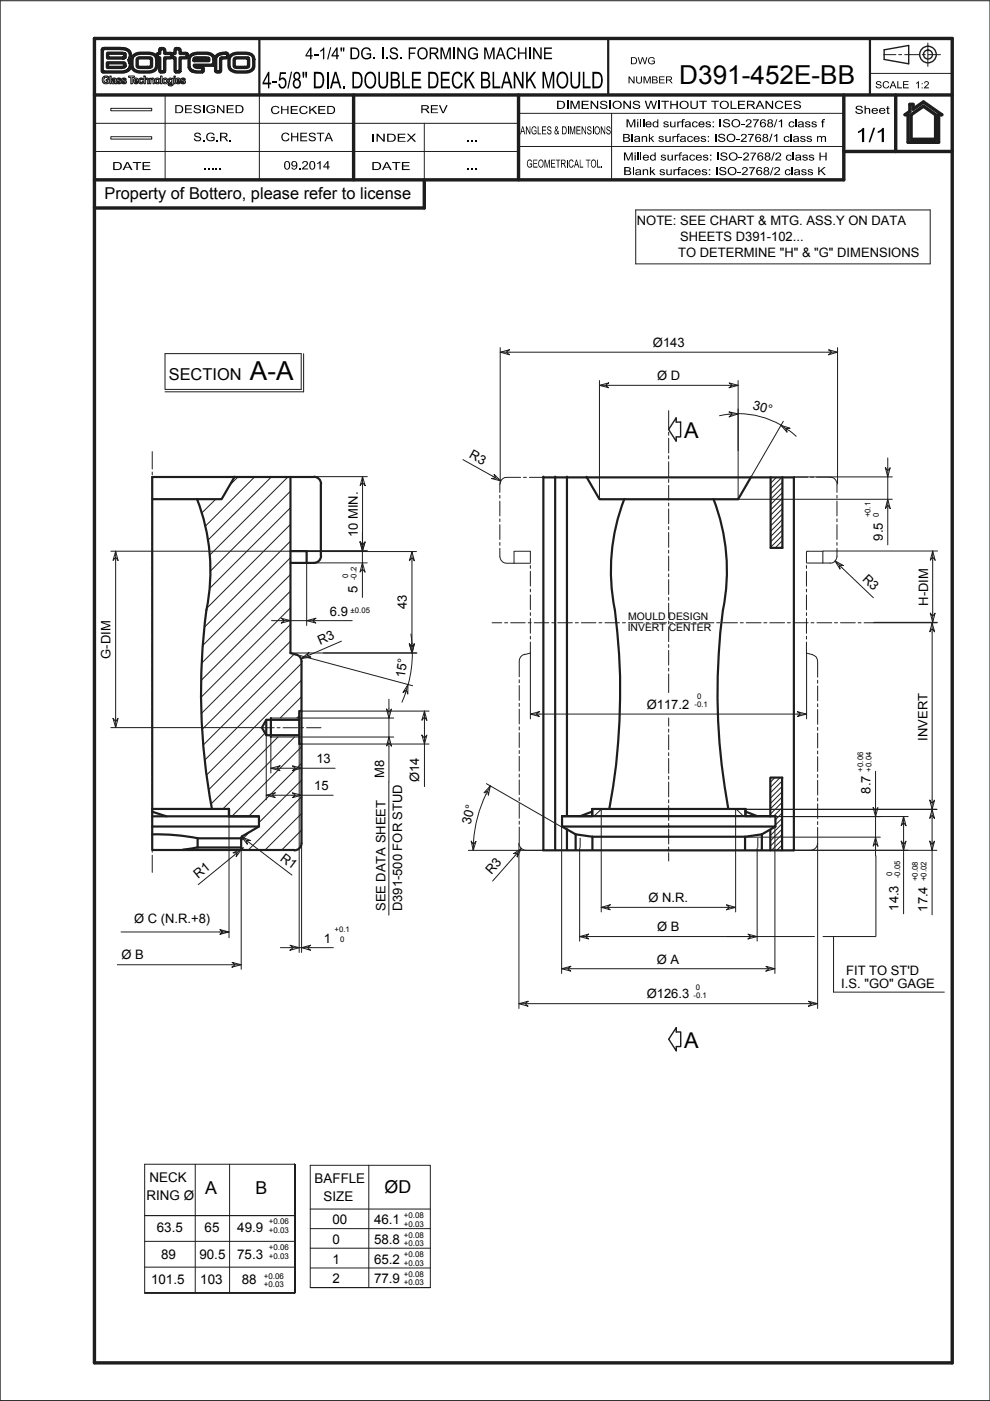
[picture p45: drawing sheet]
<svg xmlns="http://www.w3.org/2000/svg" width="210mm" height="297mm" viewBox="0 0 210 297" stroke-linecap="round" stroke-linejoin="round" font-family="sans-serif">
<defs><g id="words">
<g font-size="5.5">
<text x="144" y="17.8">D391-452E-BB</text>
<text x="53" y="80.5">A-A</text>
</g>
<g font-size="4.6">
<text x="145" y="92.8">A</text>
<text x="145.1" y="222.1">A</text>
</g>
<g font-size="3.8">
<text x="43.5" y="253.1">A</text>
<text x="54.2" y="253.1">B</text>
<text x="81.5" y="253">ØD</text>
</g>
<g font-size="3.5">
<text x="22.1" y="42.1">Property of Bottero, please refer to license</text>
<text x="35.8" y="80.6">SECTION</text>
</g>
<g font-size="2.8">
<text x="135" y="47.8">NOTE: SEE CHART &amp; MTG. ASS.Y ON DATA</text>
<text x="144.2" y="51.1">SHEETS D391-102...</text>
<text x="143.8" y="54.6">TO DETERMINE &quot;H&quot; &amp; &quot;G&quot; DIMENSIONS</text>
<text x="138.4" y="73.6">Ø143</text>
<text x="139.3" y="80.6">Ø D</text>
<text x="159.5" y="86.8" transform="rotate(15 159.5 86.8)">30°</text>
<text x="99.3" y="96.9" transform="rotate(29 99.3 96.9)">R3</text>
<text x="75.9" y="113.9" transform="rotate(-90 75.9 113.9)">10 MIN.</text>
<text x="187.2" y="114.6" transform="rotate(-90 187.2 114.6)">9.5</text>
<text x="75.8" y="125.8" transform="rotate(-90 75.8 125.8)">5</text>
<text x="182.7" y="122.9" transform="rotate(44 182.7 122.9)">R3</text>
<text x="69.9" y="130.5">6.9</text>
<text x="86.3" y="129.2" transform="rotate(-90 86.3 129.2)">43</text>
<text x="196.8" y="128.4" transform="rotate(-90 196.8 128.4)">H-DIM</text>
<text x="67.9" y="136.7" transform="rotate(-24 67.9 136.7)">R3</text>
<text x="23.5" y="139.7" transform="rotate(-90 23.5 139.7)">G-DIM</text>
<text x="85.9" y="143.8" transform="rotate(-83 85.9 143.8)">15°</text>
<text x="137.1" y="150.3">Ø117.2</text>
<text x="67.1" y="161.8">13</text>
<text x="196.7" y="157" transform="rotate(-90 196.7 157)">INVERT</text>
<text x="66.6" y="167.5">15</text>
<text x="81.4" y="165" transform="rotate(-90 81.4 165)">M8</text>
<text x="88.9" y="165.9" transform="rotate(-90 88.9 165.9)">Ø14</text>
<text x="184.6" y="168.3" transform="rotate(-90 184.6 168.3)">8.7</text>
<text x="99.7" y="175" transform="rotate(-75 99.7 175)">30°</text>
<text x="59.3" y="182.3" transform="rotate(37 59.3 182.3)">R1</text>
<text x="104.2" y="185.5" transform="rotate(-48 104.2 185.5)">R3</text>
<text x="42" y="186.3" transform="rotate(-39 42 186.3)">R1</text>
<text x="137.5" y="191.2">Ø N.R.</text>
<text x="28.4" y="195.7">Ø C (N.R.+8)</text>
<text x="81.8" y="193.2" transform="rotate(-90 81.8 193.2)">SEE DATA SHEET</text>
<text x="85.3" y="193.2" transform="rotate(-90 85.3 193.2)">D391-500 FOR STUD</text>
<text x="139.3" y="197.5">Ø B</text>
<text x="190.5" y="193.1" transform="rotate(-90 190.5 193.1)">14.3</text>
<text x="196.7" y="193.3" transform="rotate(-90 196.7 193.3)">17.4</text>
<text x="25.8" y="203.4">Ø B</text>
<text x="68.6" y="199.9">1</text>
<text x="139.2" y="204.3">Ø A</text>
<text x="178.4" y="209.5">I.S. &quot;GO&quot; GAGE</text>
<text x="179.4" y="206.8">FIT TO ST'D</text>
<text x="137.1" y="211.7">Ø126.3</text>
<text x="31.7" y="250.5">NECK</text>
<text x="66.7" y="250.8">BAFFLE</text>
<text x="31.1" y="254.4">RING Ø</text>
<text x="68.6" y="254.6">SIZE</text>
<text x="33.3" y="261.3">63.5</text>
<text x="43.4" y="261.3">65</text>
<text x="50.3" y="261.3">49.9</text>
<text x="70.5" y="263.7">0</text>
<text x="70.5" y="259.6">00</text>
<text x="79.3" y="263.7">58.8</text>
<text x="79.3" y="259.6">46.1</text>
<text x="34.1" y="266.8">89</text>
<text x="42.3" y="266.8">90.5</text>
<text x="50.3" y="266.8">75.3</text>
<text x="70.5" y="267.9">1</text>
<text x="79.3" y="267.9">65.2</text>
<text x="32" y="272.2">101.5</text>
<text x="42.5" y="272.2">103</text>
<text x="51.3" y="272.2">88</text>
<text x="70.5" y="272.1">2</text>
<text x="79.3" y="272.1">77.9</text>
</g>
<g font-size="2.2">
<text x="133.2" y="131.5">MOULD DESIGN</text>
<text x="133.1" y="133.9">INVERT CENTER</text>
</g>
<g font-size="1.7">
<text x="184.6" y="109.7" transform="rotate(-90 184.6 109.7)">+0.1</text>
<text x="186.4" y="109.7" transform="rotate(-90 186.4 109.7)">0</text>
<text x="73.8" y="122.6" transform="rotate(-90 73.8 122.6)">0</text>
<text x="75.6" y="123" transform="rotate(-90 75.6 123)">-0.2</text>
<text x="74.3" y="130">±0.05</text>
<text x="147.3" y="149.9">-0.1</text>
<text x="147.8" y="148.2">0</text>
<text x="183" y="163.6" transform="rotate(-90 183 163.6)">+0.06</text>
<text x="184.8" y="163.6" transform="rotate(-90 184.8 163.6)">+0.04</text>
<text x="189.1" y="185.6" transform="rotate(-90 189.1 185.6)">0</text>
<text x="190.9" y="186.2" transform="rotate(-90 190.9 186.2)">-0.05</text>
<text x="194.6" y="186.9" transform="rotate(-90 194.6 186.9)">+0.08</text>
<text x="196.4" y="186.9" transform="rotate(-90 196.4 186.9)">+0.02</text>
<text x="70.9" y="197.6">+0.1</text>
<text x="72.1" y="199.7">0</text>
<text x="147.5" y="209.9">0</text>
<text x="147" y="211.6">-0.1</text>
<text x="57" y="259.5">+0.06</text>
<text x="57" y="261.5">+0.03</text>
<text x="85.6" y="262.4">+0.08</text>
<text x="85.6" y="258.2">+0.08</text>
<text x="85.6" y="260.1">+0.03</text>
<text x="57" y="265">+0.06</text>
<text x="57" y="267">+0.03</text>
<text x="85.6" y="264.2">+0.03</text>
<text x="85.6" y="268.4">+0.03</text>
<text x="85.6" y="266.5">+0.08</text>
<text x="55.9" y="272.9">+0.03</text>
<text x="55.9" y="271.1">+0.06</text>
<text x="85.6" y="272.5">+0.03</text>
<text x="85.6" y="270.7">+0.08</text>
</g>
</g></defs>
<g fill="none" stroke="#1d1d1b" stroke-width=".21">
<path d="M21.8 16.4l.4-.3h.5l.3 .2a.19 .19 0 0 1 .1 .2 .19 .19 0 0 1-.2 .1 .19 .19 0 0 1-.2-.1l-.4-.1-.3 .3 .1 .6 .4 .2a.19 .19 0 0 0 .3-.1 .19 .19 0 0 0-.2-.2 .16 .16 0 0 1-.1-.2 .16 .16 0 0 1 .2-.1 .4 .4 0 0 1 .5 .2 .4 .4 0 0 1-.1 .5l-.4 .2-.7-.2-.3-.5zM23.3 16.1h.3v1.7h-.3zM23.8 16.6h.6a.47 .47 0 0 1 .2 .7v.1a.22 .22 0 0 1 .1 .3 .22 .22 0 0 1-.3 .1v-.2l-.3 .2a.38 .38 0 0 1-.4-.5 .38 .38 0 0 1 .5-.3h.1a.18 .18 0 0 0-.2-.2 .18 .18 0 0 0-.2 .1h-.2zM24.8 16.7l.3-.2 .4 .1a.18 .18 0 0 1 .2 .2 .18 .18 0 0 1-.2 .2 .18 .18 0 0 1-.1-.2h-.3a.22 .22 0 0 0 .1 .3 .22 .22 0 0 0 .2-.1h.1a.44 .44 0 0 1 .1 .7 .44 .44 0 0 1-.7 0l-.2-.3 .4 .1a.2 .2 0 0 0 .2 .1 .2 .2 0 0 0 .1-.2 .2 .2 0 0 0-.3-.1l-.3-.2zM25.9 16.7l.5-.2 .4 .4h-.3l-.2-.2a.16 .16 0 0 0-.2 .1 .16 .16 0 0 0 0 .2 .16 .16 0 0 0 .2 0l.5 .2v.4l-.3 .2h-.4l-.4-.4 .4 .1a.16 .16 0 0 0 .3 .1 .16 .16 0 0 0-.1-.3l-.5-.2zM27.3 16.1h1.2v.3h-.5v1.4h-.3v-1.4h-.4zM28.5 16.7l.4-.2 .4 .3a.29 .29 0 0 1 .1 .4 .29 .29 0 0 1-.5 .1 .18 .18 0 0 0-.2 0 .18 .18 0 0 0 .1 .3 .18 .18 0 0 0 .2-.1v-.1a.2 .2 0 0 1 .3 0 .2 .2 0 0 1 0 .3 .2 .2 0 0 1-.3 0l-.4 .1-.2-.2-.1-.6zM28.7 16.8a.16 .16 0 0 1 .3 0 .16 .16 0 0 1-.1 .2h-.3zM29.5 16.7l.3-.2 .4 .1a.2 .2 0 0 1 .2 .2 .2 .2 0 0 1-.2 .2 .2 .2 0 0 1-.2-.2h-.2l-.1 .4a.28 .28 0 0 0 .2 .3 .28 .28 0 0 0 .3-.2h.2l-.2 .4h-.6l-.2-.4zM30.5 16.1a.36 .36 0 0 1 .4 .2 .36 .36 0 0 1-.1 .4l.3-.2 .3 .1 .1 .2v.4a.34 .34 0 0 1 .1 .4 .34 .34 0 0 1-.3 .2l-.1-.6a.27 .27 0 0 0 0-.4 .27 .27 0 0 0-.4 .1 .27 .27 0 0 0 0 .4 .29 .29 0 0 1 0 .3 .29 .29 0 0 1-.3 .2zM31.7 16.6h.3v.1l.3-.2 .3 .1 .1 .6a.36 .36 0 0 1 .1 .3 .36 .36 0 0 1-.3 .3l-.1-.7a.26 .26 0 0 0-.3-.3 .26 .26 0 0 0-.1 .5 .24 .24 0 0 1 0 .4 .24 .24 0 0 1-.3 0zM33.2 16.9a.33 .33 0 0 1 .5 .2 .33 .33 0 0 1-.3 .4 .33 .33 0 0 1-.3-.5z"/>
<path d="M34 16.1h.4v1.7h-.4zM35.8 16.7l.4-.2 .2 .2v-.1h.3v1.5l-.7 .1-.3-.1-.1-.3 .4 .1a.29 .29 0 0 0 .4 0 .29 .29 0 0 0 0-.3l-.2 .2-.4-.2-.2-.4zM36 16.9l.1-.1a.33 .33 0 0 1 .4 .4 .33 .33 0 0 1-.5 .2zM36.9 16.6h.3v1.2h-.3zM36.9 16.1h.3v.3h-.3zM37.4 16.7l.4-.2 .4 .3a.3 .3 0 0 1 .1 .4 .3 .3 0 0 1-.5 .1 .18 .18 0 0 0-.2 0 .18 .18 0 0 0 .1 .3 .18 .18 0 0 0 .2-.1l.1-.1a.18 .18 0 0 1 .3 0 .18 .18 0 0 1-.2 .3l-.6 .1-.2-.2-.1-.5zM37.6 16.8h.3a.19 .19 0 0 1 0 .3 .19 .19 0 0 1-.3-.1zM38.4 16.7l.3-.2 .4 .1a.18 .18 0 0 1 .2 .2 .18 .18 0 0 1-.2 .2 .18 .18 0 0 1-.2-.2h-.2a.22 .22 0 0 0 .1 .3 .22 .22 0 0 0 .2-.1l.3 .3v.3l-.2 .2h-.5l-.3-.4 .3 .1a.16 .16 0 0 0 .3 .1 .16 .16 0 0 0 0-.3l-.5-.2zM184.5 15.6h17.4M187.4 11.6h2.6M190.5 11.6h.7M191.8 11.6h3.2"/>
<path d="M192.7 11.6h.1M195.5 11.6h.7M196.7 9.1v5M196.8 11.6h2.6M20 26.1h89.9M20 32.1h89.9M23.5 29h8.7v.5h-8.7zM23.5 23h8.7v.5h-8.7zM35 20.1v18M55 20.1v18M90 26.1v12M109.9 24h69"/>
<path d="M109.9 31.1h69M129.7 24v14.1M134.8 55.9h62.4M134.8 55.9v-11.4h62.4v11.4M35 75v7.6h28.9v-7.6M35 75h28.9M64.4 75v8.1M106.1 74.7l1.9-.5-.6 .5 .6 .5zM106.1 73.7v28.9M106.1 74.7h71.5M175.7 74.2l1.9 .5-1.9 .5 .6-.5zM177.6 73.7v28.9"/>
<path d="M32.3 95.8v3.6M35 83.1h29.4M98.1 97.4l8.1 4.6M127.1 80.7v25.1M127.1 81.7h29.4M127.1 81.7l1.9-.5-.6 .5 .6 .5zM141.8 87.1v4M141.8 91.6v.7M141.8 92.9v3.2M141.8 96.6v.7M141.8 97.9v3.1M152.6 88.1a18.1 18.1 0 0 1 13 2"/>
<path d="M154.6 87.3l1.9 .4-1.9 .7 .6-.6zM154.6 81.2l1.9 .5-1.9 .5 .6-.5zM156.5 80.7v25.1M165.6 90.2l1.6 1.1M165.6 90.2l1.9 .6-.9 .1 .3 .7zM166.1 89.3l-6.8 11.8M167.3 91.2l1.5 1.3M187.7 99.2l.5 .6 .5-.6-.5 1.9zM188.2 97.1v18.4M23.5 116.9h38.1M24.5 116.9l.5 1.9-.5-.6-.5 .6zM24.5 116.9v37.4"/>
<path d="M32.3 100.1v.6M32.3 101.3v3.1M32.3 105.1v.6M32.3 106.3v3.1M32.3 110.1v.6M32.3 111.3v3.1M32.3 115.1v.6M32.3 116.3v3.1M42.1 105.9l-.3 .3M45.7 105.9l-3 2.9M50.4 101.1l-1.6 1.7M54 101.1l-10.5 10.5"/>
<path d="M57.5 101.1l-13.4 13.5M61 101.1l-16.6 16.6M61.6 107.7l-17.2 17.1M61.6 111.2l-17.8 17.8M61.6 114.7l-18.3 18.3M61.6 104.1l-17 17M61.6 119.3v13.3M61.6 118.2l-18.6 18.7M65 116.9h23.3M65 119.3v13.3M65 116.8h12.9M65.5 119.3h12.4"/>
<path d="M66.6 101.1h11.3M76.3 114.9l.5 .7 .6-.7-.6 1.9zM76.4 114.9l.5 .6 .5-.6-.5 1.9zM76.8 119.3l.6 2-.6-.6-.5 .6zM76.9 101.1l-.1 25.6M76.9 101.1l.5 1.9-.5-.7-.5 .7zM87.3 116.9v21.5M87.3 116.9l.5 2-.5-.6-.5 .6zM104.8 100.6l1.4 1.4-2-.5 .9-.2zM106 116.2v1.7a1.48 1.48 0 0 0 1.5 1.5h5M106 105v.6M106 106.3v3.1"/>
<path d="M106 110v.6M106 111.2v3.2M106 115v.6M109 116.9v2.5M109 116.9h3.5M110.4 101.2h-2.9a1.46 1.46 0 0 0-1.5 1.5v1.7M111 101.2h.6M112.2 101.2h2.9M112.4 116.9v2.4M112.4 119.9v.6M141.8 101.6v.7M141.8 102.9v3.1"/>
<path d="M141.8 106.6v.7M141.8 107.9v3.1M141.8 111.6v.7M141.8 112.9v3.1M141.8 116.7v.6M141.8 117.9v3.1M156.5 105.9h32.7M163.5 101.2l-.2 .2M164.6 101.2l-1.3 1.3M165.8 101.2l-2.5 2.4M165.8 115.8l-.3 .4M165.8 102.3l-2.5 2.5"/>
<path d="M165.8 103.4l-2.5 2.5M165.8 104.5l-2.5 2.5M165.8 105.7l-2.5 2.5M165.8 106.8l-2.5 2.5M165.8 107.9l-2.5 2.5M165.8 109l-2.5 2.5M165.8 110.2l-2.5 2.5M165.8 111.3l-2.5 2.5M165.8 112.4l-2.5 2.5M165.8 113.6l-2.5 2.5M165.8 114.7l-1.5 1.5M168.3 101.1h20.9"/>
<path d="M168.4 101.2h2.9M171 117v2.3M171 119.9v.6M171.1 116.9h3.4M171.1 119.4h4.9M171.9 101.2h.6M173.1 101.2h2.9M174.5 116.9v2.5M174.5 116.8h24.3M176 101.2a1.4 1.4 0 0 1 1.5 1.5v1.7M177 118.9l8.2 7.8M177 118.9l1.8 1-.8-.1 .1 .9z"/>
<path d="M177.5 116.2v1.7a1.48 1.48 0 0 1-1.5 1.5M177.5 105v.6M177.5 106.2v3.2M177.5 110v.6M177.5 111.2v3.2M177.5 115v.6M188.2 105.9l.5 1.9-.5-.7-.5 .7zM197.8 116.8v15.1M197.8 116.8l.5 2-.5-.7-.6 .7zM32.3 120.1v.6M32.3 121.3v3.1M32.3 125.1v.6"/>
<path d="M32.3 126.3v3.1M32.3 130.1v.6M32.3 131.3v3.1M32.3 135.1v.6M32.3 136.3v3.1M57.6 131.6h17.1M59.6 131.1l2 .5-2 .5 .7-.5zM61.6 125.3l-19 19M61.6 128.9l-19 19M61.6 121.8l-18.9 18.8M61.6 132.4l-18.9 18.9M61.6 136l-18.8 18.7"/>
<path d="M62.5 138.6l-19.4 19.4M63.6 139l23.9 6.4M63.9 139.6l1.6-1.3-.4 .8 .8 .2zM65 131.6l2-.5-.7 .5 .7 .5zM72.4 135.9l-8.5 3.7M86.8 136.5l.5 .6 .5-.6-.5 1.9zM86.8 136.5l.5 .6 .6-.6-.5 1.9zM87.1 134.4l.3 2M87.3 136.5l.1 1.9M87.4 138.4a25.8 25.8 0 0 1-.9 6.7M88.4 138.4h-26.8M104.3 132h2.1"/>
<path d="M107 132h.6M108.3 132h3.1M111.2 138.7a1.5 1.5 0 0 0-1.1 1.4v3.4M112 132h.6M112.4 121.1v3.2M112.4 124.9v.6M112.4 126.1v3.2M112.4 129.9v.6M112.4 131.1v3.2M112.4 134.9v.6M112.4 136.1v2.3l-1.2 .4M112.5 138.4v14"/>
<path d="M113.3 132h3.1M117 132h.6M118.3 132h3M122 132h.6M123.3 132h3M127 132h.6M128.2 132h3.1M132 132h.6M133.2 132h3.1M137 132h.6M138.2 132h3.1M141.8 121.7v.6"/>
<path d="M141.8 122.9v3.1M141.8 126.7v.6M141.8 127.9v3.1M141.8 131.7v.6M141.8 132.9v3.1M141.8 136.7v.6M141.8 137.9v3.1M142 132h.6M143.2 132h3.2M147 132h.6M148.2 132h3.2M152 132h.6"/>
<path d="M153.2 132h3.2M157 132h.6M158.2 132h3.2M162 132h.6M163.2 132h3.2M166.9 132h.7M168.2 132h3.2M171 138.5a2.35 2.35 0 0 1 2.3 1.3l.1 3.8M171 121.1v3.2M171 124.9v.6M171 126.1v3.2M171 129.9v.6"/>
<path d="M171 131.1v3.2M171 134.9v.6M171 136.1v16.3M171.9 132h.7M173.2 132h3.1M176.9 132h.7M178.2 132h3.1M181.9 132h.7M183.2 132h15.5M185.3 131.9h13.5M197.2 130l.6 .6 .5-.6-.5 1.9zM197.6 132v39.6"/>
<path d="M197.6 132l.5 2-.5-.7-.5 .7zM23.5 154.3h31.7M24 152.3l.5 .7 .5-.7-.5 2zM32.3 140.1v.6M32.3 141.3v3.1M32.3 145.1v.6M32.3 146.3v3.1M32.3 150.1v.6M32.3 151.3v3.1M32.3 155.1v.6M32.3 156.3v3.1M55.1 154.3h3"/>
<path d="M56.2 155.4l-12 12.1M56.4 155.9v13.7M57.4 156.3v7.6M57.4 156.3h26.1M57.4 152.2h26.1M58.7 154.3h.7M59 156.2l-14.3 14.3M60 154.3h3.1M62.5 156.2l-15.3 15.3M63.4 157.8v44.1M63.5 151.8l-.6 .4M63.7 154.3h.7"/>
<path d="M63.9 150.8h27.1M64 158.3l-14.9 14.8M64 147.7l-4.6 4.5M64 144.2l-20.2 20.2M64 140.6l-20.6 20.6M65 154.3h3.1M82 150.3l.5 .7 .5-.7-.5 1.9zM82.5 156.3l.5 1.9-.5-.7-.5 .7zM82.5 148.3v17.5M86 147l-.8 1.9M86.5 145.1v2l-.4-.7-.7 .4zM86.5 145.1l-.6 1.9"/>
<path d="M89.4 155.8l.6 .7 .5-.7-.5 2zM90 150.8l.5 1.9-.5-.7-.6 .7zM90 150.8v16M91 157.8h-27.1v44.1M110.1 144.1v.7M110.1 145.4v3.1M110.1 149.1v.7M110.1 150.4v3.1M110.1 154.1v.7M110.1 155.4v3.1M110.1 159.1v.7M112.5 151.4l1.9-.5-.7 .5 .7 .5z"/>
<path d="M112.5 151.4h58.5M141.8 141.7v.6M141.8 142.9v3.9M141.8 152.2v1.8M141.8 154.6v.6M141.8 155.8v3.2M141.8 159.6v.6M169.1 150.9l1.9 .5-1.9 .5 .6-.5zM173.4 144.2v.7M173.4 145.4v3.2M173.4 149.2v.7M173.4 150.4v3.2"/>
<path d="M173.4 154.2v.6M173.4 155.4v3.2M173.4 159.2v.6M32.3 160.1v.6M32.3 161.3v3.1M32.3 165.1v.6M32.3 166.3v3.1M32.3 170v.7M32.3 171.3v3.1M32.3 175v.7M32.3 176.3v3.1M48.6 173.1v25.7"/>
<path d="M51.1 179.7v25.8M51.2 177.4l10.7 8.1M51.2 177.4l1.9 .8h-.9l.2 .8zM51.6 179.7l-9.6 7.9M52.9 176.4l-1.8 1.8M56.4 168.6h14.2M56.4 168.6l2-.5-.7 .5 .7 .5zM57.4 162.9h13.7M57.4 162.9l2-.5-.7 .5 .7 .5zM62 168.1l1.9 .5-1.9 .5 .6-.5zM62 162.4l1.9 .5-1.9 .5 .6-.5zM64 165.4l-9.1 9"/>
<path d="M64 176l-4.3 4.2M64 172.5l-7.8 7.7M64 168.9l-11.3 11.3M64 161.8l-11.3 11.3M82.4 165.8v28.2M99.9 178.3l.5 .7 .5-.6-.6 1.9zM100.4 178.3l-.1 2M103.1 168.4a27.3 27.3 0 0 0-2.7 9.9M103.1 166.2l16 9.1v31.1M104 166.6l-.5 2-.1-.8-.8 .3zM104 166.6l-1 1.8M110.1 160.3v3.2"/>
<path d="M110.1 164.1v.7M110.1 165.3v3.2M110.1 169.1v.7M110.1 170.3v3.2M110.1 174.1v.7M110.1 175.3v3.4M110.5 179.9l-6.1 6.9M122.9 179.8v19.7M123 177.7v2M127.5 171.6v21.8M127.6 171.5l-1.7 1.5M141.8 160.8v3.2"/>
<path d="M141.8 164.6v.6M141.8 165.8v3.1M141.8 169.6v.6M141.8 170.8v3.1M141.8 174.6v.6M141.8 175.8v3.1M141.8 179.6v.6M156 171.6v21.8M156.1 171.5l1.5 1.5M157.9 177.5h28.8M160.5 179.8v19.7M160.7 177.7v2"/>
<path d="M163.6 175.8l-.3 .2M164.3 164.9l-1 .9M164.3 175.3v31.1M165.4 164.9l-2.1 2M165.8 165.6l-2.5 2.5M165.8 166.7l-2.5 2.5M165.8 167.9l-2.5 2.5M165.8 169l-2.5 2.5M165.8 170.1l-2.5 2.5M165.8 174.6l-2.5 2.5M165.8 175.8l-2.5 2.5M165.8 176.9l-2.5 2.5"/>
<path d="M165.8 178l-2.2 2.3M165.8 171.2l-1.9 1.9M165.8 172.3l-1.5 1.6M165.8 173.5l-1.5 1.5M165.8 179.2l-1.1 1.1M173.4 178.8v35M173.4 175.4v3.4a1.55 1.55 0 0 1-1.5 1.5h-3.6M173.4 160.4v3.2M173.4 164.2v.6M173.4 165.4v3.2M173.4 169.2v.6M173.4 170.4v3.2"/>
<path d="M173.4 174.2v.6M185.1 171.2l.5 .7 .5-.7-.5 1.9zM185.6 163.5v18M185.6 177.5l.5 1.9-.5-.6-.5 .6zM191.1 178.3l.5 .7 .5-.7-.5 2zM191.6 173.1v20.6M191.6 173.1l.5 2-.5-.7-.5 .7zM192.6 173.1h-28.3M197.1 178.3l.5 .7 .5-.7-.5 2zM197.1 169.6l.5 .7 .5-.7-.5 2zM197.6 171.6v22.4M197.6 171.6l.5 1.9-.5-.6-.5 .6z"/>
<path d="M198.7 171.6h-40.7M32.3 180v.7M32.3 181.3v3.7M48.6 197.6l-2 .5 .6-.5-.6-.5 2 .5h-22.9M49.4 180.8l1.8-.8-1.1 1.6 .1-.8zM99.3 180.3h15.8h-3.6a1.55 1.55 0 0 1-1.5-1.5v35M108.9 181l1.6-1.1-.8 1.8v-.8zM122.9 198.6h49.8M122.9 198.6l1.9-.5-.6 .5 .6 .5zM127.5 192.4h28.5M127.5 192.4l1.9-.6-.7 .6 .7 .5zM141.8 180.8v1.7"/>
<path d="M154 191.8l2 .6-2 .5 .7-.5zM158.6 198.1l1.9 .5-1.9 .5 .6-.5zM167.9 180.3h30.7M174.5 198.6h11.1M176.7 198.5v11.9h23.5M185.7 181.5v17M24.9 204.5h26.2M49.2 204l1.9 .5-1.9 .6 .6-.6zM59.5 200.9h11.2M61.5 200.4l1.9 .5-1.9 .6 .7-.6zM63.9 200.9l1.9-.5-.6 .5 .6 .6zM110 212.8l2-.5-.7 .5 .7 .5z"/>
<path d="M110 212.8h63.4M119.1 205.4h45.2M119.1 205.4l1.9-.5-.6 .5 .6 .5zM162.4 204.9l1.9 .5-1.9 .5 .6-.5zM171.4 212.3l2 .5-2 .5 .7-.5zM41.4 246.8v27.3M48.7 246.8v27.3M62.5 246.8h-31.8v27.3h31.8v-27.3v27.3M62.5 257.7h-31.8M65.8 247.1h25.4v25.9h-25.4h25.4h-25.4zM65.8 256.3h25.4M78.2 247.1v25.9"/>
<path d="M30.7 263.2h31.8M30.7 268.7h31.8M30.7 274.1h31.8v-27.3v27.3v-27.3v27.3zM65.8 260.5h25.4M65.8 264.6h25.4M65.8 268.8h25.4M209.9 297h-209.9v-296.8h209.9v296.8"/>
<circle cx="24.2" cy="17.4" r=".19"/>
<circle cx="33.4" cy="17.1" r=".6"/>
<circle cx="35" cy="17.2" r=".34"/>
<circle cx="35" cy="17.1" r=".61"/>
</g>
<g fill="none" stroke="#1d1d1b" stroke-width=".72">
<path d="M21.8 10.4l.3-.1 4.5 .1 .5 .3 .5 .6v.8l-.1 .5a.35 .35 0 0 0 .1 .6v1.2l-.8 .7-.7 .2h-4.2l-.2-.3zM22.8 13.3h3.2a.52 .52 0 0 1 .5 .7 .52 .52 0 0 1-.8 .3h-2.5a.32 .32 0 0 1-.4 0 .32 .32 0 0 1 0-.4zM22.8 11.3h3.1l.5 .1 .1 .4a.71 .71 0 0 1-1 .5h-2.3a.32 .32 0 0 1-.4 0 .32 .32 0 0 1 0-.5zM28.3 11.9l1-.6h1.9a1.55 1.55 0 0 1 2 1.5v1.5l-.5 .7-1 .3h-2.2l-1-.4-.5-.6v-1.8zM29.2 12.4l.3-.1h2.2a.58 .58 0 0 1 .4 .9v.4a.54 .54 0 0 1-.1 .6 .54 .54 0 0 1-.6 .1h-1.3a.67 .67 0 0 1-1-.4zM34 10.4l.4-.1a.54 .54 0 0 1 .5 .3 .54 .54 0 0 1 0 .6v.1h1.3l.2 .2 .1 .4-.2 .3-1 .1a.35 .35 0 0 0-.4 .1 .35 .35 0 0 0 0 .4v2.2l-.2 .3h-.5a.85 .85 0 0 1-.3-1.2v-1.4a.33 .33 0 0 0 0-.4 .33 .33 0 0 0-.5-.1l-.1-.2v-.4l.1-.2a.47 .47 0 0 0 .5-.3 .47 .47 0 0 0 0-.5zM37.2 10.4l.5-.1a.54 .54 0 0 1 .5 .3 .54 .54 0 0 1 0 .6v.1h1.3l.2 .2 .1 .5-.2 .2-.9 .1a.33 .33 0 0 0-.4-.1 .33 .33 0 0 0-.1 .4v2.4l-.3 .3h-.5l-.3-.3v-2.3a.29 .29 0 0 0 .1-.4 .29 .29 0 0 0-.4 0l-.3-.3 .2-.6a.47 .47 0 0 0 .5-.3 .47 .47 0 0 0-.1-.5zM40.4 11.8l.5-.3 .9-.2h2.2l.9 .3 .4 .5v1.4l-.2 .3h-3.5a.2 .2 0 0 0-.3 0 .2 .2 0 0 0 0 .3l.5 .2h1.1l.2 .3v.5l-.3 .2-1.5-.1-.9-.4-.3-.5v-2zM41.2 12.4l.4-.1h2.4a.29 .29 0 0 1 .3 .2 .29 .29 0 0 1-.2 .4h-2.5a.29 .29 0 0 1-.5-.1 .29 .29 0 0 1 .1-.4zM45.9 11.8l.8-.4 .8-.1a.56 .56 0 0 1 .9 .5 .56 .56 0 0 1-.9 .5h-.5l-.2 .2v2.5l-.2 .2-.3 .1a.6 .6 0 0 1-.6-.3 .6 .6 0 0 1 0-.7v-2zM48.9 11.9l1-.6h2a1.53 1.53 0 0 1 1.9 1.3v1.5l-.2 .6-.3 .3-1.1 .3h-2l-1-.3-.6-.7v-1.7zM49.8 12.4l.3-.1h2.3a.5 .5 0 0 1 .3 .7v.6a.57 .57 0 0 1-.2 .7 .57 .57 0 0 1-.6 0h-1.3a.61 .61 0 0 1-.7 0 .61 .61 0 0 1-.2-.6v-1.1z"/>
<path d="M20 20.1h181.9M75 20.1v18M90 38.1v6h-70M109.9 20.1v18M178.9 20.1v18h-158.9M178.9 32.1h23M189.9 20.1v12M192.9 22.1h.7v1l2.2-1.5 3.9 2.7h-.7v5.9h-6.5v-5.9h-.6l1-.7zM193.2 24.3l2.6-1.8 2.6 1.8v5.2h-5.2zM201.9 289h-181.9v-280.8h181.9v280.8"/>
</g>
<g fill="#000">
<path d="M57.8 17.3h1v.4h-1zM59.4 15.3h1.2v.4h-1l-.2 .9 .5-.2 .3 .1 .4 .3 .1 .4v1l-.6 .6-.7-.1-.4-.8v-.1h.4l.1 .4 .5 .2 .4-.5v-.6l-.3-.5h-.3l-.4 .3h-.3zM61.7 15.2h.2l-.7 3.6h-.3zM66.6 11.5h.9v.3h-.9zM67.9 10.7l.8-.6v2.5h-.2v-2l-.6 .4zM70 10h.2l-.6 2.6h-.3zM72.7 18.2h.4v.5h-.4zM76.9 10.4l.7-.4 .5 .1 .4 .3 .2 .4-.3 .1-.4-.5h-.8l-.3 .5v.7l.3 .6 .7 .1 .5-.2v-.5h-.7v-.3h1l-.1 1-.6 .3h-.6l-.7-.5-.2-.9zM79.2 12.2h.3v.4h-.3zM81.8 12.2h.4v.4h-.4zM80.2 15.2h.4v2.7l.2 .4 .4 .1 .4-.1 .3-.3v-2.8h.4v2.7l-.2 .5-.5 .4-.9-.1-.4-.4zM82.9 10.2l.5-.2 .5 .1 .3 .3 .2 .4h-.3l-.1-.3-.3-.2-.5 .1a.41 .41 0 0 0-.1 .5 .41 .41 0 0 0 .5 .2l.6 .2 .2 .4v.5l-.3 .3-.2 .1-.9-.1-.4-.6v-.1h.3l.2 .4 .5 .1a.44 .44 0 0 0 .5-.4 .44 .44 0 0 0-.5-.4l-.8-.4-.1-.5z"/>
<path d="M84.9 12.2h.3v.4h-.3zM85.3 15.2h.3v3.1h1.3v.4h-1.6zM86.7 10.1h1.5v.3h-1.2v.8h1v.2h-1v1.2h-.3zM87.3 15.2h1.9v.4h-1.5v1.1h1.5v.4h-1.5v1.2h1.6v.4h-2zM93.4 10.1h.5l.6 2.1 .7-2.1h.4v2.5h-.3v-2.1l-.7 2.1h-.2l-.7-2.2v2.2h-.3zM93.5 15.2h1.8v.4h-1.5v1.1h1.5v.4h-1.5v1.2h1.6v.4h-1.9zM96.9 10.1h.4l1.2 2v-2h.3v2.5h-.3l-1.3-2v2h-.3zM96.2 15.5l.5-.3h.5l.6 .3 .2 .5 .1 .2-.4 .1-.2-.5-.6-.2-.4 .1-.3 .7v1.2l.4 .7 .7 .1 .3-.3 .1-.6 .4 .1-.3 .8-.4 .3h-1l-.5-.7-.1-1.5zM98.5 15.2h.4v1.8l1.3-1.8h.4l-1.1 1.5 1.2 2h-.5l-.9-1.7-.4 .5v1.2h-.4zM99.5 10.4l.5-.3 .5-.1 .7 .4 .1 .4-.3 .1-.3-.5h-.8l-.3 .5-.1 .7 .4 .6 .7 .1 .4-.2v-.5h-.6v-.3h.9v.9l-.1 .1-.5 .3h-.6l-.7-.5-.2-1.1zM102.7 10.1h.4l.7 2.1 .6-2.1h.5v2.5h-.3v-2.1l-.7 2.1h-.3l-.6-2.2v2.2h-.3zM104.4 15.2h.4v3.1h1.3v.4h-1.7z"/>
<path d="M108.9 15.2h.4l1.4 2.8v-2.8h.3v3.5h-.4l-1.3-2.7v2.7h-.4zM107.7 10.3l.3-.2 .6-.1 .7 .4 .1 .3-.3 .1-.3-.4h-.6l-.5 .6v.7l.3 .5 .7 .1 .4-.6 .3 .1-.4 .7-.8 .1-.6-.4-.2-1.1zM109.8 10.1h.3v1h1.2v-1h.3v2.5h-.3v-1.2h-1.2v1.2h-.3zM111.6 15.2h.3v1.8l1.3-1.8h.5l-1.1 1.5 1.1 2h-.4l-.9-1.7-.5 .5v1.2h-.3zM113 10.1h.3l1.3 2v-2h.2v2.5h-.3l-1.2-2v2h-.3zM115 15.2h.5l.8 3 .8-3h.4v3.5h-.3v-2.9l-.8 2.9h-.3l-.7-2.9v2.9h-.4zM115.4 10.1h1.6v.3h-1.3v.7h1.2v.3h-1.2v.9h1.4v.3h-1.7zM120.9 15.2h.4v2.7l.2 .4 .4 .1 .4-.1 .3-.3v-2.8h.4v2.7l-.2 .5-.5 .4-.9-.1-.4-.6zM123.6 15.2h.3v3.1h1.3v.4h-1.6zM133.3 16.2h.2l.8 1.2v-1.2h.2v1.5h-.2l-.8-1.2v1.2h-.2zM135.2 12.1h.2l.3 1.3 .4-1.3h.3l.3 1.3 .3-1.3h.2l-.4 1.5h-.2l-.4-1.3-.3 1.3h-.3zM134.9 16.2h.2v1.1l.4 .3a.39 .39 0 0 0 .4-.6v-.8h.2l-.1 1.3-.3 .2-.6-.1-.2-.3z"/>
<path d="M136.4 16.2h.4l.4 1.3 .5-1.3h.3v1.5h-.2v-1.2l-.5 1.2h-.2l-.4-1.3v1.3h-.3zM137.6 12.3l.4-.2 .6 .1 .2 .4h-.2l-.3-.3-.5 .1-.2 .6 .2 .4 .4 .1 .4-.2v-.3h-.4v-.1h.7v.5l-.6 .3-.7-.2-.2-.5v-.4zM139.7 16.2h1.2v.2h-.9v.4h.8v.2h-.8v.5h.9v.2h-1.2zM185.9 17.3h.8l.2 .3-.5-.2a.25 .25 0 0 0-.5 .1 .25 .25 0 0 0 .4 .3l.6 .3v.3l-.2 .3h-.6l-.4-.3v-.2h.1l.2 .3 .4 .1a.29 .29 0 0 0 .3-.4 .29 .29 0 0 0-.4-.2l-.5-.2-.1-.3zM187.4 17.3l.7-.1 .3 .2 .1 .2-.2 .1-.2-.3h-.4l-.3 .3v.5l.2 .3 .5 .1 .2-.4h.2l-.2 .5h-.6l-.5-.3v-.7zM190.3 17.2h.2v1.3h.7v.2h-.9zM191.5 17.2h1.1v.2h-.9v.4h.9v.2h-.9v.5h1v.2h-1.2zM194.2 17.6l.6-.4v1.5h-.2v-1.1l-.3 .2zM196 17.4l.6-.2 .3 .2v.4l-.7 .7h.7v.2h-1l.8-.9a.29 .29 0 0 0-.2-.4 .29 .29 0 0 0-.4 .3l-.2-.1zM28.2 34.4h1.7v.2h-.7v1.5h-.3v-1.5h-.7zM30.2 34.4h1.6v.2h-1.3v.5h1.2v.2h-1.2v.5h1.4v.3h-1.7zM39.2 22.3h1.5v.2h-1.2v.5h1.1v.2h-1.1v.6h1.2v.2h-1.5z"/>
<path d="M41.2 22.4l.9-.1 .4 .2 .1 .3h-.3l-.2-.3h-.4a.28 .28 0 0 0-.3 .3 .28 .28 0 0 0 .4 .2l.6 .2a.55 .55 0 0 1 0 .7 .55 .55 0 0 1-.7 .1l-.4-.1-.3-.5h.3l.4 .4 .6-.1a.4 .4 0 0 0-.1-.4 .4 .4 0 0 0-.5-.1l-.6-.3zM41.3 28.3l.5-.2h.4l.3 .3 .1 .2-.3 .1-.2-.4h-.4a.28 .28 0 0 0-.2 .4 .28 .28 0 0 0 .4 .2l.7 .3v.4l-.2 .3-.8 .1-.5-.5v-.1h.3l.2 .3h.5a.31 .31 0 0 0 .3-.3 .31 .31 0 0 0-.4-.2l-.8-.3zM43.1 29.7h.2v.3h-.2zM43.1 22.3h.2v1.7h-.2zM43.4 35.7h.3v.2h-.3zM44.2 35.7h.2v.2h-.2zM43.9 28.5l.5-.4 .8 .1 .3 .4-.2 .1-.3-.4h-.6l-.4 .4v.6l.2 .4h.7l.4-.1v-.4h-.6v-.2h.8v.7l-.5 .3-1-.2-.3-.7zM43.9 22.6l.5-.3 .9 .1 .3 .4h-.3l-.4-.3-.7 .1-.2 .3v.5l.3 .3 .7 .1 .3-.2v-.2h-.6v-.3h.9v.7l-.6 .2-.9-.1-.4-.5zM45 35.7h.2v.2h-.2zM45.7 35.7h.3v.2h-.3zM45.9 29.7h.3v.3h-.3zM46 22.3h.3l1 1.3v-1.3h.3v1.7h-.3l-1-1.3v1.3h-.3z"/>
<path d="M46.5 35.7h.2v.2h-.2zM48 22.3h1.5v.2h-1.2v.5h1.1v.2h-1.1v.6h1.3v.2h-1.6zM48.7 29.7h.2v.3h-.2zM57.7 22.7l.6-.3 .7 .2 .2 .3-.3 .1-.3-.4-.6 .1-.3 .4v.4l.5 .5 .5-.1 .3-.3h.3l-.2 .3-.5 .3-.8-.1-.4-.7zM59.6 22.5h.3v.7h1v-.7h.3v1.7h-.3v-.8h-1v.8h-.3zM59.8 28.4l.7-.3 .6 .2 .2 .3-.2 .1-.4-.4-.5 .1-.2 .2-.1 .6 .3 .5h.6l.3-.4 .3 .1-.1 .3-.5 .3-.8-.2-.4-.6zM61.6 22.5h1.5v.2h-1.2v.5h1.1v.2h-1.1v.5h1.3v.3h-1.6zM61.7 28.1h.3v.8h1v-.8h.2v1.9h-.2v-.9h-1v.9h-.3zM63.4 35.7h.3v.2h-.3zM63.7 28.1h1.4v.2h-1.2v.6h1.1v.2h-1.1v.6h1.3v.3h-1.5zM63.7 22.7l.6-.3 .6 .1 .3 .4-.3 .1-.3-.4-.7 .2-.1 .8 .4 .4 .5-.1 .3-.3h.2v.2l-.6 .4-.8-.2-.3-.5v-.4zM64.2 34.3l.2-.2h.5l.3 .3v.5l-.9 .8h1v.2h-1.3l.1-.3 .8-.6a.37 .37 0 0 0 0-.6 .37 .37 0 0 0-.6 .3h-.3z"/>
<path d="M65.6 28.3l.3-.2h.6l.3 .2 .1 .3-.2 .1-.2-.4h-.4a.25 .25 0 0 0-.4 .3 .24 .24 0 0 0 .3 .2l.9 .4v.5l-.4 .3h-.6l-.4-.3-.1-.3h.3l.3 .3 .6-.1a.31 .31 0 0 0 0-.4 .31 .31 0 0 0-.3 0l-.8-.4zM65.6 22.5h.2v.8l1-.8h.4l-.8 .6 .9 1.1h-.4l-.7-.9-.4 .3v.6h-.2zM67.5 22.5h1.5v.2h-1.2v.5h1.1v.2h-1.1v.5h1.2v.3h-1.5zM67.2 28.1h1.5v.2h-.6v1.7h-.3v-1.7h-.6zM67.3 34.6l.7-.5v1.8h-.3v-1.4l-.3 .3zM79 28.3h.3v1.7h-.3zM79.8 28.3h.3l1.2 1.4v-1.4h.3v1.7h-.3l-1.2-1.3v1.3h-.3zM83.1 34.4h1.8v.2h-.7v1.5h-.3v-1.5h-.8zM84.3 28.3h1.6v.3h-1.3v.5h1.3v.2h-1.3v.6h1.4v.1h-1.7zM85.2 34.4h1.6v.2h-1.3v.5h1.2v.2h-1.2v.5h1.4v.3h-1.7zM86.3 28.3h.3l.6 .7 .6-.7h.4l-.8 .9 .8 .8h-.4l-.6-.7-.7 .7h-.3l.8-.8zM91.4 22.3h1.4v.2h-1.2v.5h1.2v.2h-1.2v.6h1.3v.2h-1.5z"/>
<path d="M93.1 22.3h.2l.7 1.5 .6-1.5h.3l-.8 1.7h-.3zM99.1 35.7h.3v.2h-.3zM99.1 29.7h.3v.3h-.3zM99.9 35.7h.3v.2h-.3zM99.9 29.7h.3v.3h-.3zM100.7 35.7h.3v.2h-.3zM100.7 29.7h.3v.3h-.3zM111.5 26.8h.2l.6 1.3v-1.3h.1v1.7h-.1l-.6-1.3v1.3h-.2zM111.9 34l.5-.2 .4 .3v.2l-.2 .1-.1-.4h-.4l-.2 .4v.7l.4 .3 .3-.2v-.3h-.3v-.2h.5v.6l-.3 .2h-.4l-.3-.4-.1-.7zM113.1 33.9h.8v.1h-.7v.6h.7v.1h-.7v.6h.8v.2h-.9zM112.8 27l.3-.2h.4l.2 .2-.1 .3-.1-.3h-.4l-.3 .5 .1 .6 .2 .2 .5-.2v-.3h-.3v-.2h.4v.7l-.3 .2-.5-.1-.2-.3zM114 26.8h.2v1.5h.5v.2h-.7z"/>
<path d="M114.9 26.8h.9v.2h-.7v.5h.6v.2h-.6v.6h.7v.2h-.9zM115.4 33.9h.3l.3 1.4 .4-1.4h.2v1.6h-.2v-1.4l-.3 1.4h-.1l-.4-1.4v1.4h-.2zM116.1 27l.2-.2h.4l.2 .3v.2h-.1a.29 .29 0 0 0-.3-.4 .29 .29 0 0 0-.3 .3 .29 .29 0 0 0 .3 .3l.3 .2 .1 .5-.2 .3h-.4l-.2-.2-.1-.3 .1-.1 .2 .4a.3 .3 0 0 0 .5-.2 .3 .3 0 0 0-.4-.4l-.4-.3zM116.8 33.9h.9v.1h-.7v.6h.6v.1h-.6v.6h.7v.2h-.9zM117.9 33.9h.9v.1h-.4v1.5h-.2v-1.5h-.3zM120.2 33.9h.2v1.6h-.2zM120.2 21.4h.3v1.7h-.3zM120.4 26.8h.2v1.7h-.2zM120.8 26.8h.3l.3 1.5 .4-1.5h.2v1.7h-.2v-1.4l-.3 1.4h-.2l-.3-1.5v1.5h-.2zM120.9 21.4h.5l.5 1.4 .6-1.4h.4v1.7h-.3v-1.4l-.5 1.4h-.3l-.6-1.5v1.5h-.3zM120.7 34.1l.3-.3h.2l.4 .3v.2l-.1 .1-.2-.4h-.3l-.3 .4v.5l.2 .4h.4l.2-.3h.1l-.3 .5h-.4l-.3-.3v-.7zM122.2 26.8h.9v.2h-.7v.5h.6v.2h-.6v.6h.7v.2h-.9z"/>
<path d="M122.9 33.9h.2v1.4h.6v.2h-.8zM123.3 26.8h.2l.6 1.3v-1.3h.1v1.7h-.1l-.6-1.3v1.3h-.2zM123.3 21.4h1.5v.2h-1.2v.5h1.1v.2h-1.1v.6h1.2v.2h-1.5zM124.7 26.8l.6 .1 .1 .4h-.2a.28 .28 0 0 0-.3-.3 .28 .28 0 0 0-.2 .3 .28 .28 0 0 0 .4 .2l.3 .3v.5l-.3 .2h-.3l-.3-.5 .1-.1 .2 .4a.32 .32 0 0 0 .5-.3 .32 .32 0 0 0-.5-.3 .49 .49 0 0 1-.1-.9zM124.2 33.9h1v.1h-.4v1.5h-.2v-1.5h-.4zM125.2 21.4h.3l1.1 1.3v-1.3h.2v1.7h-.3l-1-1.4v1.4h-.3zM125.6 26.8h.2v1.7h-.2zM126.6 33.9h.2v1.4h.5v.2h-.7zM127.3 21.6l.4-.2h.6l.4 .2v.3h-.2l-.2-.3h-.4a.22 .22 0 0 0-.3 .1 .22 .22 0 0 0 .2 .3l1 .4-.1 .4-.4 .3-.8-.1-.3-.5h.2l.2 .3 .5 .1a.31 .31 0 0 0 .4-.3 .31 .31 0 0 0-.4-.3l-.7-.2zM127.4 26.8h.1l.7 1.3v-1.3h.1v1.7h-.2l-.6-1.3v1.3h-.1zM127.5 35.3h.2v.2h-.2zM128.7 26.8h.5l.3 .4-.2 .1a.28 .28 0 0 0-.3-.3 .28 .28 0 0 0-.3 .3 .28 .28 0 0 0 .4 .2l.4 .3v.4l-.3 .3h-.3l-.4-.5 .2-.1 .2 .4a.33 .33 0 0 0 .4-.3 .33 .33 0 0 0-.4-.3l-.3-.4z"/>
<path d="M129.2 21.4h.3v1.7h-.3zM132.2 21.4h.2l1.1 1.3v-1.3h.3v1.7h-.3l-1.1-1.4v1.4h-.2zM132.3 32.3h.4l.5 1.5 .6-1.5h.4v1.7h-.3v-1.4l-.5 1.4h-.3l-.6-1.4v1.4h-.2zM132.8 25.3h.4l.6 1.4 .6-1.4h.3v1.7h-.2v-1.4l-.6 1.4h-.2l-.6-1.4v1.4h-.3zM133.9 28.4h.3v1.7h-.3zM134.3 21.5l.9-.1 .4 .2 .1 .3h-.3l-.2-.3h-.4a.23 .23 0 0 0-.3 .1 .23 .23 0 0 0 .2 .3l1 .4v.4l-.4 .3-.9-.1-.3-.5h.3l.1 .3 .5 .1a.31 .31 0 0 0 .5-.3 .31 .31 0 0 0-.5-.3l-.6-.2a.34 .34 0 0 1-.1-.6zM134.2 35.4h.2v1.7h-.2zM135.1 32.3h.3v1.7h-.3zM135.7 25.3h.2v1.7h-.2zM135.8 32.3h.2v1.7h-.2zM136.1 28.9h.2v.1l.3-.2 .5 .1 .1 1.2h-.2v-.8a.34 .34 0 0 0-.4-.3 .34 .34 0 0 0-.3 .4v.7h-.2zM136.3 35.9h.2v.2l.5-.2a.39 .39 0 0 1 .4 .5v.7h-.2v-.8a.35 .35 0 0 0-.4-.2 .35 .35 0 0 0-.3 .4v.6h-.2z"/>
<path d="M136.3 25.3h.3v1.7h-.3zM136.7 21.4h.3l.4 1.4 .5-1.4h.3l.4 1.4 .5-1.4h.2l-.5 1.7h-.3l-.5-1.5-.5 1.5h-.3zM137.6 28.4h.2v1l.6-.5h.3l-.6 .4 .6 .8h-.3l-.4-.7-.2 .2v.5h-.2zM137.8 35.4h.3v1l.5-.5h.3l-.5 .5 .6 .7h-.3l-.5-.6-.1 .1v.5h-.3zM139.6 21.4h.3v1.7h-.3zM139.7 28.9h.8l.2 .2-.2 .1a.26 .26 0 0 0-.3-.2 .26 .26 0 0 0-.2 .3l.8 .3v.3l-.5 .2-.6-.1-.1-.3 .5 .2a.24 .24 0 0 0 .4 0 .24 .24 0 0 0 0-.3 .24 .24 0 0 0-.4-.1l-.4-.2zM140 35.9h.7l.2 .3-.3-.1a.24 .24 0 0 0-.3-.1 .24 .24 0 0 0-.1 .4h.5l.3 .3v.2l-.4 .3-.5-.1-.3-.3 .2-.1 .4 .3a.24 .24 0 0 0 .3 0 .24 .24 0 0 0 0-.4 .24 .24 0 0 0-.3 0l-.3-.1a.32 .32 0 0 1-.2-.2 .32 .32 0 0 1 .1-.4zM140.2 32.9l.7-.1 .3 .3-.4-.1a.23 .23 0 0 0-.3-.1 .23 .23 0 0 0 0 .4l.5 .1a.41 .41 0 0 1 .1 .6 .41 .41 0 0 1-.6 0h-.2l-.2-.3 .2-.1 .4 .3a.23 .23 0 0 0 .3-.2 .23 .23 0 0 0-.4-.2h-.1a.36 .36 0 0 1-.3-.6zM140.8 25.9l.6-.2 .3 .4h-.2l-.2-.2a.24 .24 0 0 0-.3 0 .24 .24 0 0 0-.1 .3 .24 .24 0 0 0 .4 0l.2 .1a.34 .34 0 0 1 .3 .4 .34 .34 0 0 1-.4 .3h-.5l-.3-.4h.2l.3 .2a.24 .24 0 0 0 .3 .1 .24 .24 0 0 0 .1-.4 .24 .24 0 0 0-.3-.1h-.2a.33 .33 0 0 1-.2-.5zM140.2 21.4h1.6v.2h-.7v1.5h-.2v-1.5h-.7zM141.1 28.9h.2v.6a.33 .33 0 0 0 .4 .4 .33 .33 0 0 0 .2-.4v-.6h.3v1.2h-.2v-.2l-.4 .2-.4-.1-.1-.2zM142.1 21.4h.3v.7h1v-.7h.3v1.7h-.3v-.8h-1v.8h-.3z"/>
<path d="M141.3 35.9h.2v.7a.35 .35 0 0 0 .4 .4 .35 .35 0 0 0 .3-.4v-.7h.2v1.2h-.2v-.2l-.3 .3-.5-.1zM141.5 32.8h.3v.7a.33 .33 0 0 0 .3 .4 .33 .33 0 0 0 .3-.4v-.7h.3v1.2h-.2v-.1l-.3 .2-.6-.2zM142.6 28.9h.2v.1l.4-.2 .1 .1v.2a.34 .34 0 0 0-.5 .3v.7h-.2zM142.8 35.9h.2v.2l.2-.2h.3v.2a.29 .29 0 0 0-.4 .1 .29 .29 0 0 0-.1 .3v.6h-.2zM142.1 25.8h.2v.8a.36 .36 0 0 0 .5 .2 .36 .36 0 0 0 .2-.4v-.6h.2v1.2h-.2v-.2l-.2 .2h-.6l-.1-.3zM143 32.8h.3v.2l.1-.2h.3v.2a.29 .29 0 0 0-.3 .1 .29 .29 0 0 0-.1 .3v.6h-.3zM143.7 28.4h.4v.2l-.3 .1v.2h.3v.1h-.3v1.1h-.2v-1.1h-.3v-.1h.3zM143.6 25.8h.2v.1l.3-.2 .3 .1-.2 .2a.28 .28 0 0 0-.3 0 .28 .28 0 0 0 0 .4v.6h-.3zM143.9 35.4h.5v.2h-.4v.3h.3v.2h-.3v1h-.2v-1h-.2v-.2h.2zM144.1 32.4l.5-.1v.2l-.4 .1v.2h.3v.2h-.3v1h-.2v-1h-.2v-.2h.2zM144.7 25.3h.5v.2h-.4v.3h.3v.1h-.3v1.1h-.2v-1.1h-.2v-.1h.2zM145.8 29l.8-.1 .3 .3h-.3a.43 .43 0 0 0-.7 .1 .43 .43 0 0 0 .3 .6h.3l.2-.3 .2 .1-.3 .4-.6-.1-.3-.5z"/>
<path d="M146.1 36.1l.7-.2 .3 .3-.2 .1-.2-.2h-.3l-.2 .4a.37 .37 0 0 0 .3 .5 .37 .37 0 0 0 .4-.3h.3l-.3 .4h-.7l-.3-.4zM146.3 33l.5-.2 .6 .3-.3 .1-.1-.2h-.4l-.2 .3 .2 .5a.38 .38 0 0 0 .6-.2h.2l-.3 .4-.7-.1-.3-.4zM146.4 21.4h.2v1.2l.3 .3h.6l.2-.2v-1.3h.3v1.3l-.3 .3-.8 .1-.4-.2-.1-.2zM146.9 25.9l.6-.2 .4 .4h-.2l-.2-.2a.42 .42 0 0 0-.5 .3 .42 .42 0 0 0 .2 .5 .42 .42 0 0 0 .5-.1h.3l-.3 .4-.8-.1-.2-.3zM148.7 28.9l.6-.1 .4 .4h-.3l-.2-.2a.21 .21 0 0 0-.4 .1 .21 .21 0 0 0 .3 .2l.3 .1a.38 .38 0 0 1 .3 .5 .38 .38 0 0 1-.6 .2l-.4-.1-.1-.3 .5 .2a.21 .21 0 0 0 .3 0 .21 .21 0 0 0-.1-.3l-.4-.1a.33 .33 0 0 1-.3-.2 .33 .33 0 0 1 .1-.4zM149 35.9h.6l.3 .3-.4-.1a.21 .21 0 0 0-.3-.1 .21 .21 0 0 0 .1 .4l.4 .1a.42 .42 0 0 1 .1 .6 .42 .42 0 0 1-.6 .1l-.4-.4 .2-.1 .2 .2a.26 .26 0 0 0 .4 .1 .26 .26 0 0 0 0-.4 .26 .26 0 0 0-.3 0l-.5-.2v-.3zM148.3 21.4h1.6v.2h-.7v1.5h-.3v-1.5h-.6zM149.1 32.9l.8-.1 .3 .3-.5-.1a.21 .21 0 0 0-.3-.1 .21 .21 0 0 0 0 .3l.4 .1a.39 .39 0 0 1 .4 .5 .39 .39 0 0 1-.6 .3l-.5-.2-.1-.2 .3-.1a.35 .35 0 0 0 .3 .3 .35 .35 0 0 0 .3-.3l-.5-.2a.33 .33 0 0 1-.3-.2 .33 .33 0 0 1 0-.3zM149.7 25.9l.6-.2 .4 .4h-.2l-.2-.2a.22 .22 0 0 0-.3-.1 .22 .22 0 0 0-.1 .3 .22 .22 0 0 0 .3 .1l.3 .1a.4 .4 0 0 1 .1 .6 .4 .4 0 0 1-.6 .1h-.2l-.2-.4h.2l.2 .2a.24 .24 0 0 0 .4 0 .24 .24 0 0 0 0-.3l-.4-.1a.34 .34 0 0 1-.3-.2 .34 .34 0 0 1 0-.3zM150.8 21.4h1.6v.2h-.7v1.5h-.2v-1.5h-.7zM151.6 28.4h.3v1.7h-.3zM151.8 35.4h.3v1.7h-.3z"/>
<path d="M152.1 32.3h.2v1.7h-.2zM152.4 28.6l.3-.2 .5-.1 .4 .2 .1 .4h-.2l-.1-.3h-.4a.25 .25 0 0 0-.4 .1 .25 .25 0 0 0 .3 .3l.7 .2 .2 .4-.3 .4-.6 .1-.5-.2-.2-.4 .9 .4a.33 .33 0 0 0 .4-.3 .33 .33 0 0 0-.5-.3l-.6-.2zM152.7 35.5l.8-.1 .3 .1 .2 .4h-.3l-.3-.3h-.3a.22 .22 0 0 0-.3 .2 .22 .22 0 0 0 .2 .3l.8 .2 .2 .2v.4l-.5 .3h-.5l-.5-.3-.1-.3h.3l.3 .3h.6a.35 .35 0 0 0 0-.5 .35 .35 0 0 0-.4 0l-.5-.2a.38 .38 0 0 1 0-.7zM152.6 25.3h.3v1.7h-.3zM152.8 32.5l.4-.2h.6l.4 .5h-.3l-.1-.2-.3-.1a.28 .28 0 0 0-.4 .1 .28 .28 0 0 0 .1 .4l.9 .2 .1 .5-.5 .4-.6-.1-.3-.2-.1-.3h.3l.2 .3h.6a.27 .27 0 0 0 .2-.3 .27 .27 0 0 0-.4-.2l-.7-.3zM153.4 25.5l.4-.2h.4l.5 .2v.3h-.2l-.2-.3h-.3a.29 .29 0 0 0-.4 .3 .29 .29 0 0 0 .5 .2l.6 .2 .1 .4-.2 .3-.9 .1-.4-.4 .2-.2 .2 .3 .5 .1a.33 .33 0 0 0 .4-.4 .33 .33 0 0 0-.5-.2l-.7-.3zM154.9 21.4h.3v1.5h1v.2h-1.3zM156.1 29.4h.8v.2h-.8zM156.3 36.4h.8v.2h-.8zM156.5 21.4h1.5v.2h-1.2v.5h1.1v.2h-1.1v.6h1.2v.2h-1.5zM156.6 33.3h.8v.2h-.8zM157.1 26.3h.8v.2h-.8z"/>
<path d="M157.2 28.6l.3-.2 .7 .1 .1 .6-.9 .8h.9v.2h-1.2v-.3l.8-.6a.36 .36 0 0 0-.1-.7 .36 .36 0 0 0-.5 .4h-.2zM157.4 35.6l.7-.2 .4 .3-.1 .6-.8 .6h.9v.2h-1.2l.1-.2 .6-.6a.36 .36 0 0 0 .1-.7 .36 .36 0 0 0-.5 .3h-.3zM158.6 28.4h1.3l-.7 1.1-.1 .6h-.2l.1-.6 .6-.9h-1zM157.7 32.5l.7-.2 .4 .3-.1 .5-.9 .7h1v.2h-1.3l.1-.3 .9-.7a.36 .36 0 0 0-.3-.5 .36 .36 0 0 0-.4 .3h-.2zM158.8 35.5h1.3l-.6 1-.2 .6h-.2l.1-.5 .6-.9h-1zM159.1 32.4h1.2l-.5 .9-.2 .7h-.3l.1-.4 .6-1.1h-.9zM158.2 25.5l.3-.2h.5l.3 .2v.6l-.9 .7h.9v.2h-1.2v-.3l1-.8a.35 .35 0 0 0-.3-.4 .35 .35 0 0 0-.4 .3h-.3zM159.6 25.3h1.3l-.6 1-.1 .7h-.3v-.4l.7-1.1h-1zM162.3 21.4h.3l1.1 1.3v-1.3h.2v1.7h-.3l-1-1.4v1.4h-.3zM163.6 28.3h.2l-.6 1.8h-.2zM163.8 35.4h.2l-.5 1.8h-.3zM164 32.3h.3l-.6 1.8h-.2z"/>
<path d="M164.6 25.3h.2l-.5 1.7h-.3zM164.1 28.8l.7-.4v1.7h-.2v-1.3l-.5 .2zM164.3 35.6l.6-.2 .4 .2v.6l-.9 .7h1v.2h-1.3l.1-.2 .9-.8a.35 .35 0 0 0-.3-.5 .35 .35 0 0 0-.4 .3h-.3zM164.6 32.4l.6-.1 .4 .3v.4l-.9 .8h.9v.2h-1.3l.2-.4 .7-.6a.35 .35 0 0 0-.1-.5 .35 .35 0 0 0-.5 .3h-.2zM165.1 25.7l.7-.4v1.7h-.2v-1.4l-.5 .3zM164.4 21.7l.6-.3h.5l.4 .2 .1 .2-.2 .1-.3-.3h-.6l-.3 .2v.5l.3 .6h.6l.3-.4h.3l-.1 .3-.5 .3-.9-.1-.3-.5zM166.4 21.4h1.5v.2h-1.2v.5h1.1v.2h-1.1v.6h1.2v.2h-1.5zM166.3 29l.6-.2 .4 .3 .1 .1h-.3l-.3-.2-.4 .3v.4l.2 .2 .3 .1 .3-.4 .2 .1-.2 .3-.5 .1-.4-.2-.1-.6zM166.5 36.1l.8-.2 .3 .2v.2h-.2l-.2-.2h-.3l-.3 .3 .3 .6h.3l.2-.3h.2l-.2 .4-.6 .1-.3-.3-.1-.6zM167.6 28.4h.3v1.7h-.3zM166.8 32.9l.7-.1 .4 .3-.8-.1-.2 .3 .2 .5a.36 .36 0 0 0 .5-.2h.3v.1l-.3 .3h-.7l-.3-.4zM167.8 35.4h.3v1.7h-.3z"/>
<path d="M168.1 32.3h.2v1.7h-.2zM167.3 25.9l.7-.2 .4 .4h-.2l-.3-.2h-.3l-.2 .3 .1 .4a.37 .37 0 0 0 .4 .2 .37 .37 0 0 0 .3-.3l.2 .1-.2 .4-.8-.1-.2-.5zM168.4 21.5l.9-.1 .4 .2 .1 .3-.8-.4a.31 .31 0 0 0-.4 .3 .31 .31 0 0 0 .4 .3l.8 .3v.4l-.2 .2-.9 .1-.5-.4 .3-.2 .1 .3 .6 .1a.27 .27 0 0 0 .4-.2 .27 .27 0 0 0-.3-.3l-1-.4zM168.6 25.3h.3v1.7h-.3zM169.8 28.9h.7l.3 .3-.7-.2a.18 .18 0 0 0-.2 .2 .18 .18 0 0 0 .3 .1l.2 .1a.37 .37 0 0 1 .4 .3 .37 .37 0 0 1-.4 .4l-.6-.1-.2-.3 .5 .2a.26 .26 0 0 0 .4 .1 .26 .26 0 0 0 0-.4 .26 .26 0 0 0-.3-.1h-.2a.32 .32 0 0 1-.3-.2 .32 .32 0 0 1 .1-.4zM170 36l.7-.1 .3 .3-.4-.1a.21 .21 0 0 0-.4-.1 .21 .21 0 0 0 .1 .4l.7 .2v.3l-.3 .3-.6-.1-.3-.3 .3-.1 .2 .2a.26 .26 0 0 0 .4 .1 .26 .26 0 0 0 0-.4 .26 .26 0 0 0-.3 0h-.1a.36 .36 0 0 1-.3-.6zM170.3 32.8h.6l.3 .3-.3-.1a.23 .23 0 0 0-.4-.1 .23 .23 0 0 0 0 .3l.4 .1a.34 .34 0 0 1 .4 .4 .34 .34 0 0 1-.4 .3h-.6l-.2-.3 .3-.1 .2 .3a.25 .25 0 0 0 .3 0 .25 .25 0 0 0 .1-.3 .25 .25 0 0 0-.3-.1l-.3-.1a.31 .31 0 0 1-.3-.2 .31 .31 0 0 1 .2-.4zM170.8 25.9l.6-.2 .4 .4h-.3l-.1-.2a.22 .22 0 0 0-.3-.1 .22 .22 0 0 0-.1 .3 .22 .22 0 0 0 .3 .1l.3 .1a.41 .41 0 0 1 .1 .6 .41 .41 0 0 1-.6 .1h-.2l-.2-.4h.2l.2 .2a.24 .24 0 0 0 .3 0 .24 .24 0 0 0 .1-.3l-.6-.1-.2-.3zM171.2 28.9l.5-.1 .4 .4h-.2l-.2-.2a.21 .21 0 0 0-.3 0 .21 .21 0 0 0-.1 .3 .21 .21 0 0 0 .3 0l.3 .1a.35 .35 0 0 1 .3 .4 .35 .35 0 0 1-.5 .3l-.5-.1-.2-.3 .5 .2a.21 .21 0 0 0 .4 0 .21 .21 0 0 0-.2-.3l-.3-.1a.32 .32 0 0 1-.3-.2 .32 .32 0 0 1 .1-.4zM171.3 36l.7-.1 .3 .3-.3-.1a.21 .21 0 0 0-.3-.1 .21 .21 0 0 0-.1 .3l.4 .1a.39 .39 0 0 1 .4 .5 .39 .39 0 0 1-.6 .3l-.4-.1-.2-.3 .3-.1 .3 .3a.24 .24 0 0 0 .3 0 .24 .24 0 0 0 0-.4 .24 .24 0 0 0-.3 0l-.5-.2zM171.6 32.9l.7-.1 .3 .3-.4-.1a.23 .23 0 0 0-.3-.1 .23 .23 0 0 0-.1 .3l.5 .1a.42 .42 0 0 1 .2 .6 .42 .42 0 0 1-.6 .2l-.4-.4 .2-.1 .2 .3a.25 .25 0 0 0 .4 0 .25 .25 0 0 0 .1-.3 .25 .25 0 0 0-.4-.1l-.4-.2zM172.2 25.9l.7-.1 .2 .2-.2 .1a.34 .34 0 0 0-.3-.2 .34 .34 0 0 0-.3 .2l.6 .2a.42 .42 0 0 1 .2 .6 .42 .42 0 0 1-.7 .1l-.3-.1-.1-.3h.3l.2 .2a.24 .24 0 0 0 .3 0 .24 .24 0 0 0 0-.3l-.7-.2z"/>
<path d="M173.2 28.9h.2v.1l.3-.2 .4 .1a.22 .22 0 0 0 .2 .1 .22 .22 0 0 0 .2-.1l.6 .1v1.1h-.2v-.8a.3 .3 0 0 0-.3-.3 .3 .3 0 0 0-.3 .4v.7h-.2v-.8a.33 .33 0 0 0-.4-.3 .33 .33 0 0 0-.3 .4v.7h-.2zM173.5 35.4h.2v.9l1-.9h.4l-.9 .7 .9 1h-.3l-.8-.8-.3 .2v.6h-.2zM173.7 32.3h.3v.7h1v-.7h.3v1.7h-.3v-.8h-1v.8h-.3zM174.3 25.4l.6-.1v.2h-.4v.3h.3v.1h-.3v1.1h-.2v-1.1h-.2v-.1h.2zM181.5 22.6l.3-.2h.7l.3 .3 .1 .2h-.3l-.2-.3h-.4a.28 .28 0 0 0-.3 .3 .28 .28 0 0 0 .4 .2l.8 .3 .1 .3-.2 .3-.8 .2-.6-.4v-.2h.2l.2 .3h.5a.28 .28 0 0 0 .4-.2 .28 .28 0 0 0-.3-.3l-.8-.2-.2-.3zM181.9 27.9l1-.8h.3v3h-.4v-2.3l-.8 .4zM183.3 22.4h.3v.7l.2-.2 .7 .2v1h-.3v-.7a.34 .34 0 0 0-.3-.3 .34 .34 0 0 0-.3 .3v.7h-.3zM185.2 27.1h.4l-1.1 3.1h-.3zM186.1 27.9l1-.8h.3v3h-.5v-2.3l-.8 .4zM188.1 22.6l.2-.1v.4h.3v.2h-.3v.8h.3l-.1 .3a.33 .33 0 0 1-.4-.4v-.7h-.2v-.2h.2z"/>
<path d="M56.9 15.2h.2v2.3h.4v.4h-.4v.8h-.3v-.8h-1.1v-.4zM56.8 15.9l-.8 1.6h.8z"/>
<path d="M62.4 15.4l.4-.2 .6 .2 .3 .6-.1 .6a.26 .26 0 0 0-.3 .3 .26 .26 0 0 0 .3 .2l.2 .4-.2 .9-.4 .4-.8-.1-.3-.8v-.6l.5-.5-.4-.4zM62.7 15.7l-.2 .7 .2 .2h.5l.2-.6a.44 .44 0 0 0-.3-.4 .44 .44 0 0 0-.4 .1zM62.6 17.1l-.2 .5v.5l.4 .3h.3l.4-.4-.1-.6-.3-.4z"/>
<path d="M64.1 15.2h.4l-.1 1.3h-.2zM64.7 15.2h.4l-.1 1.3h-.2z"/>
<path d="M65.8 10.1h.2v1.6h.3v.3h-.3v.6h-.3v-.6h-.9v-.3zM65.7 10.6l-.7 1.1h.7z"/>
<path d="M66.5 15.2l1.5 .1 .6 .6 .1 1.7-.2 .7-.6 .4h-1.4zM66.9 15.6v2.7h1l.3-.2 .2-.7-.2-1.3-.3-.4z"/>
<path d="M71 15.2h.3l1.1 3.5h-.4l-.3-1h-1.1l-.3 1h-.4zM71.1 15.6l-.4 1.7h.9z"/>
<path d="M71.3 10.1h.3v1.6h.3v.3h-.3v.6h-.3v-.6h-1v-.3zM71.3 10.6l-.7 1.1h.7z"/>
<path d="M72.2 10.1h.3l-.1 .9h-.1zM72.7 10.1h.3l-.1 .9h-.1z"/>
<path d="M74.3 10.1h1.3l.4 .4 .2 1.2-.4 .7-1.5 .2zM74.6 10.4v1.9l1-.1 .3-.6-.1-.9-.3-.3z"/>
<path d="M74.7 15.2l1.4 .1 .4 .3 .3 .4v1.6l-.2 .6-.3 .4-1.6 .1zM75.1 15.6v2.7h.8l.3-.2 .3-.6-.1-1.4-.4-.4z"/>
<path d="M77.9 15.4l.4-.2h.6l.5 .4 .3 .6 .1 1.2-.2 .5-.2 .4-.6 .5-.9-.1-.6-.9v-1.4l.2-.5zM77.9 15.8l-.3 .7 .1 1.2 .3 .5 .7 .2 .4-.3 .2-.4v-1.4l-.4-.7h-.5z"/>
<path d="M82.8 15.2l1.4 .1 .4 .4v.9l-.3 .3 .5 .4v.5l-.2 .6-.3 .3h-1.5zM83.2 15.6v1.1h.8l.3-.2 .1-.3-.2-.5zM83.2 17.1v1.2h1l.3-.5a.56 .56 0 0 0-.7-.7z"/>
<path d="M88.8 10.4l.4-.3 .5-.1 .7 .4 .3 .6v.6l-.1 .5-.4 .4-.9 .1-.5-.3-.3-1.1zM89.1 10.5l-.3 .5 .1 .9 .4 .4h.5l.5-.5v-1l-.5-.5z"/>
<path d="M90.8 15.2l1.4 .1 .4 .3 .2 .4 .2 1.4-.2 .6-.4 .6-1.6 .1zM91.1 15.6v2.7h.9l.3-.2 .3-.6-.1-1.4-.4-.4z"/>
<path d="M91.1 10.1h1.4l.3 .3 .1 .6-.1 .2-.5 .2 .8 1.2h-.4l-.5-.9-.3-.2h-.5v1.1h-.3zM91.4 10.4v.8h.9l.2-.2a.41 .41 0 0 0 .1-.4 .41 .41 0 0 0-.5-.2z"/>
<path d="M102 15.2l1.3 .1 .4 .3 .1 .7-.3 .6 .4 .4 .1 .6-.3 .6-.3 .2h-1.4zM102.3 15.6v1.1h.9l.2-.2 .1-.5-.2-.3zM102.3 17.1v1.2h1.1l.2-.3-.1-.7-.3-.2z"/>
<path d="M106 10.1h.3l.9 2.5h-.3l-.3-.8h-.9l-.3 .8h-.3zM106.1 10.3l-.4 1.2h.9z"/>
<path d="M107.2 15.2h.4l1.1 3.5h-.5l-.2-1h-1.1l-.3 1h-.4zM107.4 15.6l-.5 1.7h.9z"/>
<path d="M118.6 15.4l.4-.2 .7 .1 .5 .5 .2 .4 .1 1.2-.1 .5-.3 .5-.6 .4-.8-.1-.6-.9-.1-1.4 .2-.5zM118.7 15.8l-.3 .7v1.2l.3 .5 .7 .2 .5-.3 .2-.4v-1.4l-.5-.7h-.4z"/>
<path d="M125.6 15.2l1.5 .1 .6 .7 .1 .7-.1 1.2-.2 .5-.5 .3h-1.4zM126 15.6v2.7h1l.2-.2 .2-.7-.1-1.3-.4-.4z"/>
<path d="M133.8 12.1h.8l.4 .3 .1 .6-.3 .5-1 .1zM134 12.3v1.1h.7l.2-.5-.1-.5z"/>
<path d="M138.3 16.2h.8a.37 .37 0 0 1 .3 .3 .37 .37 0 0 1-.2 .4 .4 .4 0 0 1 .2 .5 .4 .4 0 0 1-.5 .3h-.6zM138.5 16.4v.4h.3a.26 .26 0 0 0 .4-.2 .26 .26 0 0 0-.4-.2zM138.5 17v.5h.4a.27 .27 0 0 0 .3-.3 .27 .27 0 0 0-.3-.2z"/>
<path d="M141.2 16.2l1.2 .1 .1 .5-.5 .2 .6 .7h-.2l-.5-.7h-.5v.7h-.2zM141.4 16.4v.5l.6-.1a.25 .25 0 0 0 .3-.2 .25 .25 0 0 0-.4-.2z"/>
<path d="M189.2 17.2h.2l.7 1.5h-.2l-.2-.4h-.7l-.1 .4h-.3zM189.3 17.4l-.2 .7h.5z"/>
<path d="M195.4 17.6v.2h.2v-.2zM195.4 18.5v.2h.2v-.2z"/>
<path d="M24 34.4h1.1l.5 .1 .2 .4-.1 .8-.4 .3-1.3 .1zM24.3 34.6v1.2h1l.2-.4-.1-.6-.3-.2z"/>
<path d="M26.8 34.4h.4l.9 1.7h-.3l-.3-.6h-1l-.2 .6h-.3zM27 34.5l-.4 .9h.8z"/>
<path d="M37.2 22.3h1.2l.3 .3 .2 .6-.4 .7-1.3 .1zM37.4 22.5v1.3l.9-.1 .3-.3-.1-.7-.4-.2z"/>
<path d="M46.7 28.1h1.1l.4 .2v.6l-.5 .2 .7 .9h-.3l-.7-.8h-.5v.8h-.2zM46.9 28.3v.6h.9a.3 .3 0 0 0 .1-.4 .3 .3 0 0 0-.4-.2z"/>
<path d="M50 22.3h1.1l.4 .3 .1 .6-.3 .7-1.3 .1zM50.2 22.5v1.3l.9-.1 .3-.3-.1-.7-.4-.2z"/>
<path d="M60.5 34.2l.6-.1 .4 .5v.9l-.5 .5-.5-.2-.3-.4v-.7zM60.6 34.4l-.1 1.1 .2 .3h.3l.3-.4-.1-.9-.2-.2z"/>
<path d="M61.9 34.3l.7-.2 .4 .4v1l-.5 .5-.4-.1-.3-.2v-.2h.2l.1 .2 .3 .1 .3-.2 .1-.4v-.1l-.6 .2-.3-.1-.1-.7zM62 34.7a.41 .41 0 0 0 .8 0 .41 .41 0 0 0-.8 0z"/>
<path d="M65.9 34.2l.5-.1 .4 .5v.9l-.4 .5-.6-.2-.2-.4v-.7zM65.9 34.4l-.1 1.1 .2 .3h.3l.3-.4-.1-.9-.2-.2z"/>
<path d="M69.6 28.1h.2l.8 1.9h-.3l-.2-.6h-.8l-.2 .6h-.3zM69.7 28.3l-.4 .9h.7z"/>
<path d="M69.4 34.1h.2v1.2h.3v.2h-.3v.4h-.2v-.4h-.9v-.2zM69.4 34.5l-.7 .8h.7z"/>
<path d="M69.4 22.5h1l.5 .3 .2 .6-.4 .6-1.3 .2zM69.6 22.7v1.2h1l.2-.4-.1-.6-.3-.2z"/>
<path d="M79 34.4h1.1l.4 .1 .3 .5-.2 .8-.5 .3h-1.1zM79.2 34.6v1.2h1.1l.2-.6-.1-.4-.3-.2z"/>
<path d="M81.8 34.4h.3l1 1.7h-.4l-.2-.6h-1l-.2 .6h-.3zM82 34.5l-.4 .9h.8z"/>
<path d="M82.1 28.3l1.5 .2 .3 .4-.2 .9-.4 .2h-1.2zM82.4 28.6v1.3l1-.1 .2-.4-.1-.6-.4-.2z"/>
<path d="M89.3 22.3l1.4 .1 .2 .5-.2 .2-.4 .1 .8 .8h-.3l-.7-.7h-.5v.7h-.3zM89.6 22.5v.6h.8a.29 .29 0 0 0 .2-.4 .29 .29 0 0 0-.4-.2z"/>
<path d="M110.7 26.8h.2l.5 1.7h-.2l-.1-.5h-.5l-.2 .5h-.1zM110.8 27l-.2 .8h.4z"/>
<path d="M114.3 33.9l.5-.1 .4 .5v.7l-.4 .5h-.4l-.3-.5v-.6zM114.5 34.1l-.2 .2v.7a.45 .45 0 0 0 .6 .3 .45 .45 0 0 0 .2-.6l-.2-.6z"/>
<path d="M118.1 21.4h1.2l.3 .3 .2 .7-.3 .5-1.4 .2zM118.4 21.6v1.3l.9-.1 .2-.3-.1-.8-.4-.1z"/>
<path d="M117.9 26.8a.39 .39 0 0 1 .4 .3 .39 .39 0 0 1-.3 .4l.2 .4 .1-.2 .1 .1v.3l.1 .2-.1 .2-.1-.2-.2 .1a.51 .51 0 0 1-.6-.3 .51 .51 0 0 1 .3-.6l-.1-.5zM117.9 27l.1 .4a.21 .21 0 0 0 .1-.3 .21 .21 0 0 0-.2-.1zM117.9 27.7l-.2 .3a.25 .25 0 0 0 .2 .3 .25 .25 0 0 0 .3-.2z"/>
<path d="M119 33.9l.8 .1 .1 .5-.3 .3 .4 .7h-.2l-.4-.7h-.3v.7h-.1zM119.1 34v.6h.4a.28 .28 0 0 0 .3-.3 .28 .28 0 0 0-.3-.3z"/>
<path d="M119.2 26.8h.6l.3 .3v.9l-.3 .5h-.6zM119.3 27v1.3h.4l.3-.3v-.7l-.2-.3z"/>
<path d="M122.1 33.9h.2l.5 1.6h-.2l-.1-.5h-.5l-.2 .5h-.1zM122.2 34l-.2 .8h.4z"/>
<path d="M125.6 33.9h.6l.2 .5v.8l-.4 .3h-.4l-.3-.5v-.7zM125.5 34.2v.9l.2 .3h.2l.3-.4v-.9l-.5-.1z"/>
<path d="M126.4 26.8h.5l.3 .5-.1 .9-.4 .3-.4-.1-.2-.4v-.7zM126.3 27.2l-.1 .8 .4 .3 .4-.3-.1-.9a.33 .33 0 0 0-.3-.1 .33 .33 0 0 0-.3 .2z"/>
<path d="M129.9 22.3a.93 .93 0 0 1 1.8 0 .93 .93 0 0 1-1.8 0zM130.1 22.2a.7 .7 0 0 0 1.4 0 .7 .7 0 0 0-1.4 0z"/>
<path d="M132.1 28.4l1.3 .1 .1 .4-.3 .3 .4 .3-.2 .5-1.3 .1zM132.4 28.6v.5h.7a.28 .28 0 0 0 .1-.4 .28 .28 0 0 0-.4-.1zM132.4 29.3v.6l.9-.2 .1-.2-.3-.2z"/>
<path d="M132.3 35.4l1.1 .1a.4 .4 0 0 1 .3 .3 .4 .4 0 0 1-.2 .4l.3 .3-.2 .5-1.3 .1zM132.6 35.6v.5h.5a.3 .3 0 0 0 .4-.3 .3 .3 0 0 0-.5-.2zM132.6 36.4v.5h.6a.33 .33 0 0 0 .4-.3 .33 .33 0 0 0-.5-.2z"/>
<path d="M134.5 32.3v.3h.3v-.3zM134.5 32.8v1.2h.3v-1.2z"/>
<path d="M135.1 25.3v.2h.2v-.2zM135.1 25.8v1.2h.2v-1.2z"/>
<path d="M134.6 29l.4-.2 .6 .1 .2 1.2h-.3v-.2l-.5 .2-.5-.1v-.4l.5-.2a.24 .24 0 0 0 .3 0 .24 .24 0 0 0 0-.4h-.4l-.1 .2h-.3zM134.8 29.6v.1a.36 .36 0 0 0 .4 .2 .36 .36 0 0 0 .2-.5z"/>
<path d="M134.8 36.1l.3-.2h.5l.3 .2 .1 1-.3-.1-.4 .2-.3-.1a.37 .37 0 0 1-.3-.5 .37 .37 0 0 1 .6-.2 .23 .23 0 0 0 .3 0 .23 .23 0 0 0 0-.3 .23 .23 0 0 0-.3 0l-.6 .2zM135 36.6a.31 .31 0 0 0 .2 .4 .31 .31 0 0 0 .4-.2 .21 .21 0 0 0 0-.3 .21 .21 0 0 0-.3 .1z"/>
<path d="M136.4 33l.6-.2 .4 .1 .2 .6-1.1 .1 .3 .3 .8-.3-.1 .3-.4 .2-.7-.2-.1-.4zM136.6 33.1l-.1 .2h.8l-.2-.3z"/>
<path d="M137.1 25.8l.6-.1 .4 .3v.4h-1l.2 .4 .8-.2-.1 .3-.8 .1-.2-.2-.1-.7zM137.1 26.1v.1h.8l-.3-.3z"/>
<path d="M137.9 33l.5-.2 .4 .1v-.6h.2v1.7h-.2v-.1l-.2 .2-.6-.2-.2-.3zM138.1 33.4a.43 .43 0 0 0 .8 0 .43 .43 0 0 0-.8 0z"/>
<path d="M138.4 26l.4-.3 .6 .2v-.6h.2v1.7h-.2v-.2l-.2 .2h-.6l-.3-.5zM138.6 26.1v.6l.2 .1h.4l.2-.2-.1-.6-.4-.1z"/>
<path d="M144.1 22.3a.95 .95 0 0 1 1.9 0 .95 .95 0 0 1-1.9 0zM144.4 22.2a.69 .69 0 0 0 1.3 0 .69 .69 0 0 0-1.3 0z"/>
<path d="M144.2 29.1l.5-.3 .5 .1 .3 1.2h-.3v-.2l-.6 .2-.4-.2 .1-.4 .5-.1a.21 .21 0 0 0 .3-.1 .21 .21 0 0 0-.1-.3h-.4l-.2 .2h-.2zM144.4 29.7l.2 .3 .4-.1a.21 .21 0 0 0 .2-.3 .21 .21 0 0 0-.4-.1z"/>
<path d="M144.4 36.1l.4-.2h.5l.3 .3 .1 .9-.3-.1-.7 .2a.42 .42 0 0 1-.2-.6 .42 .42 0 0 1 .5-.2 .23 .23 0 0 0 .3-.1 .23 .23 0 0 0 0-.3 .23 .23 0 0 0-.3 .1l-.3 .2h-.3zM144.7 36.7a.34 .34 0 0 0 .4 .3 .34 .34 0 0 0 .2-.5z"/>
<path d="M144.7 33l.6-.2h.4l.2 1.2-.3-.1-.6 .2-.3-.2v-.3l.5-.3a.23 .23 0 0 0 .4 0 .23 .23 0 0 0 0-.3 .23 .23 0 0 0-.4 0h-.2l-.1 .2-.2-.1zM145 33.5a.3 .3 0 0 0 .1 .4 .3 .3 0 0 0 .4-.1 .23 .23 0 0 0 .1-.3 .23 .23 0 0 0-.4 0z"/>
<path d="M145.3 25.9l.8-.2 .3 .4 .1 .9h-.3v-.2l-.3 .2h-.5a.4 .4 0 0 1-.1-.6 .4 .4 0 0 1 .5-.1l.1-.1a.2 .2 0 0 0 .3-.2 .21 .21 0 0 0-.4-.1l-.3 .2h-.3zM145.5 26.6v.2h.3a.33 .33 0 0 0 .3-.4z"/>
<path d="M147.2 29.1l.4-.3 .5 .1 .2 .6-1 .1 .2 .3 .8-.2v.2l-.5 .2-.5-.1-.3-.5zM147.5 29l-.2 .4 .8-.1a.41 .41 0 0 0-.6-.3z"/>
<path d="M147.4 36.1l.3-.2 .6 .1 .3 .6h-1.1v.1l.3 .3 .8-.2-.1 .2-.4 .2-.6-.1-.2-.4zM147.6 36.2l-.1 .2 .8-.1a.41 .41 0 0 0-.7-.1z"/>
<path d="M147.6 33l.6-.2 .4 .1 .2 .6h-1.1l.4 .4 .4-.1 .1-.2h.2v.2l-.4 .3-.7-.2-.2-.2zM147.9 33l-.1 .3h.8l-.3-.3z"/>
<path d="M148.3 25.8l.6-.1 .3 .2 .2 .5h-1.1l.3 .4 .8-.2-.2 .3-.7 .1-.3-.2-.1-.7zM148.4 26.1l-.1 .1h.8l-.3-.3z"/>
<path d="M150.1 28.9v.2h.2v-.2zM150.1 29.8v.3h.2v-.3z"/>
<path d="M150.3 35.9v.2h.3v-.2zM150.3 36.9v.2h.3v-.2z"/>
<path d="M150.5 32.8v.2h.3v-.2zM150.5 33.8v.2h.3v-.2z"/>
<path d="M151.1 25.8v.2h.3v-.2zM151.1 26.7v.3h.3v-.3z"/>
<path d="M152.6 22.2a.95 .95 0 0 1 1.9 0 .95 .95 0 0 1-1.9 0zM152.9 22.2a.7 .7 0 0 0 1.4 0 .7 .7 0 0 0-1.4 0z"/>
<path d="M154.1 29.2a.9 .9 0 0 1 1.8 0 .9 .9 0 0 1-1.8 0zM154.3 29.2a.7 .7 0 0 0 1.4 0 .7 .7 0 0 0-1.4 0z"/>
<path d="M154.3 36.3a.93 .93 0 0 1 1.8 0 .93 .93 0 0 1-1.8 0zM154.6 36.3a.68 .68 0 0 0 1.3 0 .68 .68 0 0 0-1.3 0z"/>
<path d="M154.5 33.2a.91 .91 0 0 1 1.8 0 .91 .91 0 0 1-1.8 0zM154.8 33.2a.7 .7 0 0 0 1.4 0 .7 .7 0 0 0-1.4 0z"/>
<path d="M155.1 26.1a.93 .93 0 0 1 1.8 0 .93 .93 0 0 1-1.8 0zM155.4 26.1a.67 .67 0 0 0 1.3 0 .67 .67 0 0 0-1.3 0z"/>
<path d="M158.4 21.4h1l.5 .1v.6l-.5 .2 .8 .8h-.4l-.6-.8h-.6v.8h-.2zM158.6 21.6v.5l1-.1a.28 .28 0 0 0 .1-.3 .28 .28 0 0 0-.4-.1z"/>
<path d="M161 21.4h.3l.8 1.7h-.3l-.3-.6h-.8l-.2 .6h-.3zM161.1 21.6l-.3 .8h.7z"/>
<path d="M160.3 28.5l.7-.1 .3 .2v.2h-.2l-.1-.2h-.4l-.3 .5 .1 .1 .6-.2 .3 .2 .1 .5-.3 .3-.4 .1-.5-.3-.1-.9zM160.4 29.5a.39 .39 0 0 0 .7 0 .39 .39 0 0 0-.7 0z"/>
<path d="M160.6 35.5l.6-.1 .4 .4h-.3l-.2-.2h-.2l-.3 .4v.3l.5-.3 .5 .4v.4l-.3 .3-.5 .1-.4-.3-.1-.8zM160.6 36.6a.4 .4 0 0 0 .8 0 .4 .4 0 0 0-.8 0z"/>
<path d="M160.8 32.5l.7-.2 .3 .2v.3h-.2l-.2-.3h-.4l-.2 .5v.2l.6-.3 .4 .2v.6l-.2 .3-.5 .1-.4-.3-.1-.9zM160.8 33.5a.4 .4 0 0 0 .8 0 .4 .4 0 0 0-.8 0z"/>
<path d="M161.7 28.6l.3-.2h.5l.3 .2v.3l-.3 .3 .4 .2-.2 .6-.6 .1-.3-.1-.2-.6 .4-.2-.3-.2zM161.9 28.8a.3 .3 0 0 0 .6 0 .3 .3 0 0 0-.6 0zM161.9 29.6a.4 .4 0 0 0 .8 0 .4 .4 0 0 0-.8 0z"/>
<path d="M162 35.6l.6-.2 .4 .3 .1 .2-.3 .3 .3 .3v.4l-.4 .3-.7-.2-.2-.5 .3-.3a.36 .36 0 0 1-.1-.6zM162.2 35.8a.3 .3 0 0 0 .6 0 .3 .3 0 0 0-.6 0zM162.1 36.7a.37 .37 0 0 0 .7 0 .37 .37 0 0 0-.7 0z"/>
<path d="M161.4 25.4l.7-.1 .3 .3v.1h-.3l-.1-.2h-.4l-.2 .3v.3l.2-.2h.4l.4 .2v.6l-.3 .3h-.6l-.3-.4-.1-.7zM161.4 26.4a.41 .41 0 0 0 .8 0 .41 .41 0 0 0-.8 0z"/>
<path d="M162.2 32.5l.3-.2h.4l.3 .3a.28 .28 0 0 1 .1 .3 .28 .28 0 0 1-.3 .2l.3 .2 .1 .4-.5 .4-.5-.1-.3-.3v-.4l.3-.2a.33 .33 0 0 1-.2-.6zM162.4 32.8a.3 .3 0 0 0 .6 0 .3 .3 0 0 0-.6 0zM162.4 33.5a.36 .36 0 0 0 .7 0 .36 .36 0 0 0-.7 0z"/>
<path d="M162.8 25.5l.3-.2h.4l.3 .2v.4l-.2 .2 .3 .2-.1 .6-.8 .1-.3-.2-.1-.4 .4-.3-.3-.2zM163 25.7a.3 .3 0 0 0 .6 0 .3 .3 0 0 0-.6 0zM162.9 26.5a.37 .37 0 0 0 .7 0 .37 .37 0 0 0-.7 0z"/>
<path d="M168.3 29l.4-.2 .5 .1 .2 .3v.9h-.2l-.1-.2-.4 .2-.4-.1-.1-.5 .5-.1a.26 .26 0 0 0 .4-.1 .26 .26 0 0 0-.1-.3 .26 .26 0 0 0-.3 0l-.3 .2h-.2zM168.4 29.7a.38 .38 0 0 0 .5 .2 .38 .38 0 0 0 .2-.5z"/>
<path d="M168.4 36.1l.3-.2h.7l.2 .2 .1 1-.3-.1-.4 .2-.5-.1-.1-.2v-.3l.5-.2a.24 .24 0 0 0 .4 0 .24 .24 0 0 0-.1-.3h-.4l-.1 .2h-.3zM168.6 36.7a.34 .34 0 0 0 .5 .3 .34 .34 0 0 0 .2-.5z"/>
<path d="M168.7 32.9l.9-.1 .2 .3 .1 .9-.3-.1-.3 .2-.4-.1a.39 .39 0 0 1-.3-.5 .39 .39 0 0 1 .6-.2 .25 .25 0 0 0 .3 0 .25 .25 0 0 0 0-.3 .25 .25 0 0 0-.3 0l-.3 .2-.2-.1zM168.9 33.6a.32 .32 0 0 0 .3 .3 .32 .32 0 0 0 .4-.2v-.1a.2 .2 0 0 0-.2-.2 .2 .2 0 0 0-.2 .1z"/>
<path d="M169.3 25.9l.3-.2 .7 .1 .2 1.2h-.3v-.2l-.3 .2-.7-.1a.61 .61 0 0 1 .9-.7 .32 .32 0 0 0-.2-.3 .32 .32 0 0 0-.4 .1l-.1 .1h-.2zM169.4 26.6l.1 .2h.4a.22 .22 0 0 0 .2-.3 .22 .22 0 0 0-.3-.1z"/>
<path d="M185 23l.7-.1 .4 .3v.4h-1.1l.4 .4 .3-.1 .2-.2 .2 .1-.2 .3-.6 .1-.4-.3-.1-.5zM185.1 23.2l-.1 .2h.9l-.2-.3z"/>
<path d="M186.5 23.1l.3-.2 .7 .1 .2 .6h-1.1l.3 .4 .4-.1 .2-.2 .2 .1v.1l-.4 .3-.7-.2-.2-.4zM186.7 23.1v.3h.8l-.3-.3z"/>
</g>
<g fill="none" stroke="#1d1d1b" stroke-width=".47">
<path d="M55 8.2v11.9M129 8.2v11.9M184.5 8.2v11.9M41.8 105.8a41.8 41.8 0 0 1 2 23.5 133.7 133.7 0 0 0 1.1 42.2M49.7 101.1l-2.7 4.7h-14.7M61.6 116.8h3.4v2.5M61.6 119.3h4.9M61.6 101.1v37.3M66.5 101.1h-34.2v79.1h30.1M66.6 101.1a1.5 1.5 0 0 1 1.5 1.5M68 102.6v15.3M68.1 117.8a1.5 1.5 0 0 1-1.5 1.5"/>
<path d="M115.1 101.2h53.2M115.2 101.1v79.1M117.7 101.1v79.1M120.2 101.1v71.9M132.4 105.8a41.9 41.9 0 0 0-2 23.5M151.3 105.8a41.9 41.9 0 0 1 2 23.5M159.3 101.1l-2.8 4.7h-29.4l-2.8-4.7M163.4 101.2v15h2.5v-15M168.3 101.2v79.1M61.6 138.5l1.2 .3M62.8 138.8a1.5 1.5 0 0 1 1.1 1.4M130.4 129.3a135.6 135.6 0 0 1-1.2 42.2"/>
<path d="M153.3 129.4a133.7 133.7 0 0 0 1.1 42.1M56.5 152.6v3.3M57.4 152.2v4.1M63.4 152.6h-6.9l-1 1.7 1 1.6h6.9M63.9 140.2v38.6a1.5 1.5 0 0 1-1.5 1.5M64 150.8h-.6v6.9h.6M32.3 171.5h16.3M32.3 173.1h22.6M32.3 172.1l3 1M32.3 176.9a45.3 45.3 0 0 1 9.6 .8M41.9 179.7l-3.1 .5M48.6 173.1v-1.6v1.6h6.3v2.1h-22.6"/>
<path d="M51.1 177.7v2M51.1 177.7h-9.2v2h9.2M51.1 179.7l.3 .4 .2 .1M54.9 175.2l-3.5 2.1-.3 .4M119.2 175.2l2.8 1.7M119.2 173v2.2h45.2v-2.2M119.2 173h45.2M120.2 175.8v4.4M122 176.9v3.3M122 176.9l3.6 .5M125.6 171.5h32.5M125.6 171.5v1.5"/>
<path d="M125.6 172.1l-2.5 .9M125.6 171.5v1.5h-6.4M125.6 177.4v2.8M125.6 177.4h32.4M158 177.4v2.8M158.1 171.5v1.5h6.3M158.1 171.5v1.5M158.1 172.1l2.5 .9M161.5 176.9v3.3M161.5 176.9l-3.5 .5M163.3 164.9v8.2M163.3 175.9v4.4"/>
<path d="M163.4 164.9h2.5M164.4 175.2l-2.9 1.7M165.8 164.9v15.4M115.1 180.3h53.2"/>
</g>
<g fill="none" stroke="#1d1d1b" stroke-width=".3">
<path d="M187.5 10.6l5.2-1v3.9l-5.2-.9zM143.4 88.6v.9h.9v3.1h-.9v1l-1.6-2.5zM143.4 217.9v.9h.9v3.1h-.9v.9l-1.6-2.5z"/>
<circle cx="196.8" cy="11.6" r=".95"/>
<circle cx="196.8" cy="11.6" r="1.76"/>
</g>
<path d="M81.1 10.1v2.5M96.3 10.1v2.5M112.3 10.1v2.5" fill="none" stroke="#000" stroke-width=".3"/>
<path d="M69.4 15.2v3.5" fill="none" stroke="#000" stroke-width=".38"/>
<use href="#words"/>
</svg>
